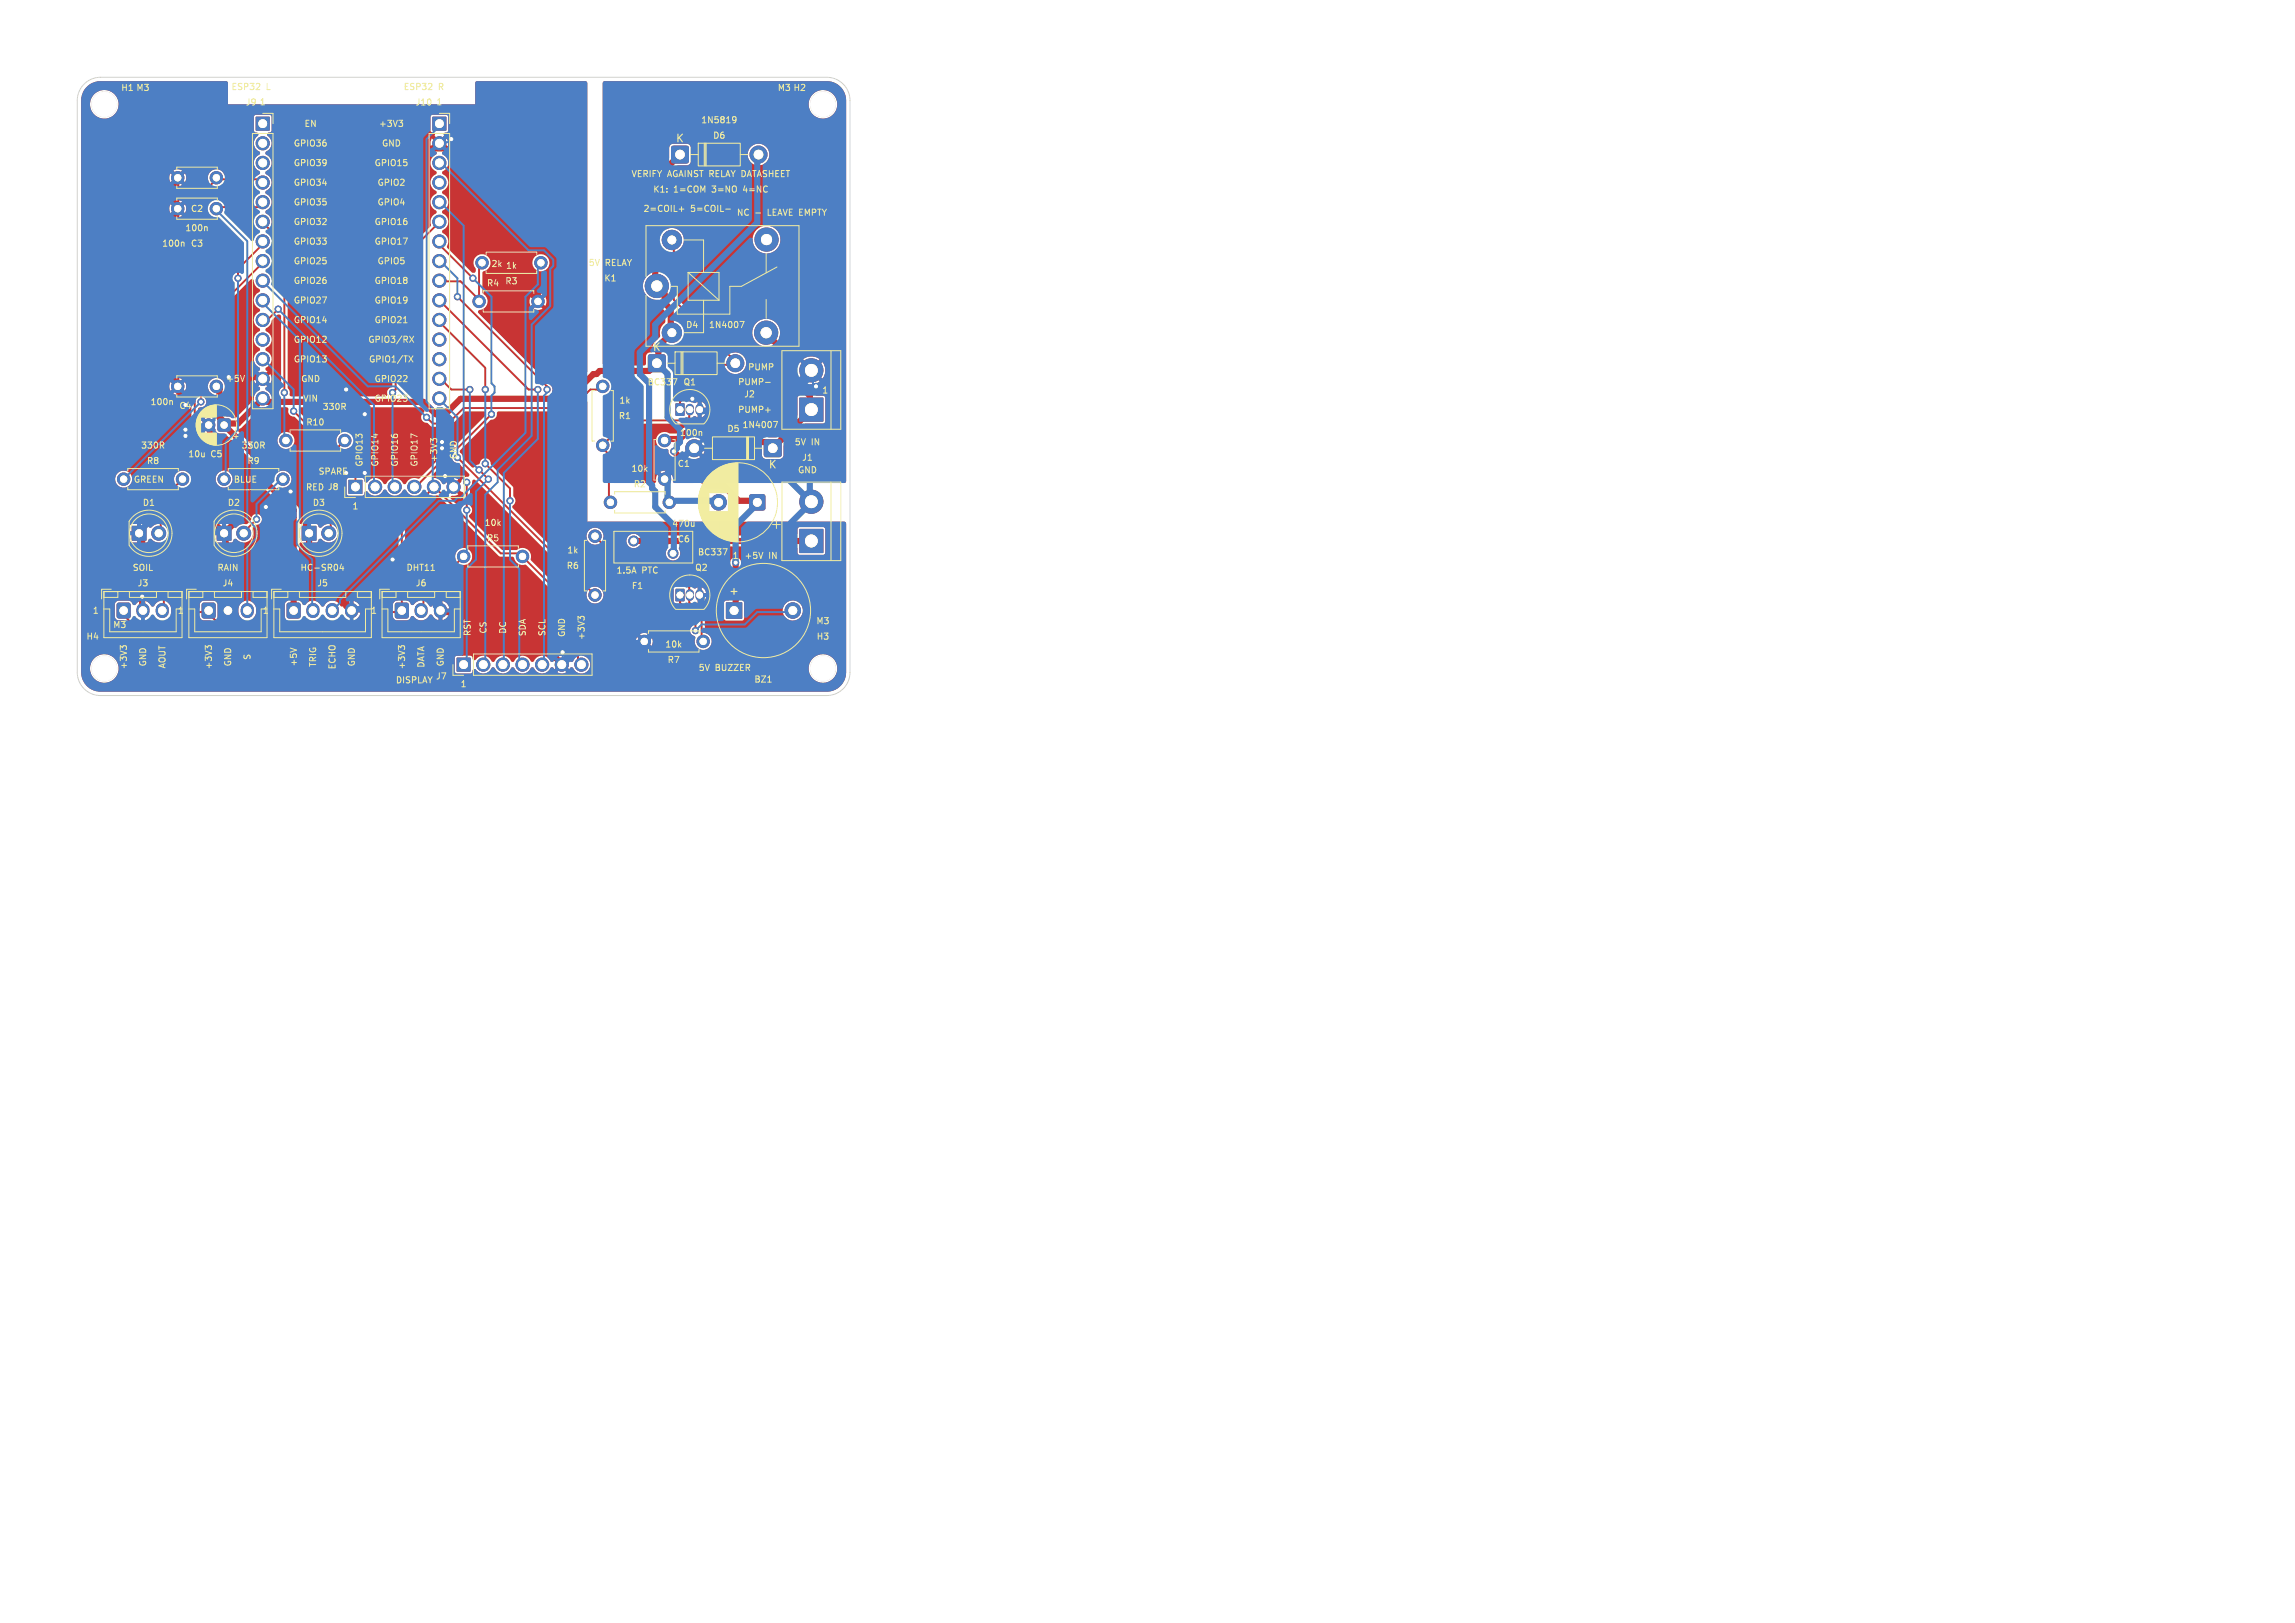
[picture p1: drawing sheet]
<svg xmlns="http://www.w3.org/2000/svg" width="297mm" height="210mm" viewBox="0 0 297 210" stroke-linecap="round" stroke-linejoin="round" font-family="sans-serif">
<defs><g id="words">
<g font-size="1.4" fill="#f2eda1">
<text x="87.4" y="18.6">K</text>
<text x="84.4" y="45.6">K</text>
<text x="99.4" y="60.8">K</text>
<text x="94.2" y="77.2">+</text>
</g>
<g font-size="1.1" fill="#f2eda1">
<text x="15.6" y="11.9">H1 M3</text>
<text x="29.9" y="11.8">ESP32</text>
<text x="34.5" y="11.8">L</text>
<text x="52.2" y="11.8">ESP32</text>
<text x="56.8" y="11.8">R</text>
<text x="100.6" y="11.9">M3 H2</text>
<text x="31.7" y="13.8">J9</text>
<text x="33.5" y="13.8">1</text>
<text x="39.3" y="16.6">EN</text>
<text x="49" y="16.6">+3V3</text>
<text x="53.7" y="13.8">J10</text>
<text x="56.4" y="13.8">1</text>
<text x="90.7" y="16.1">1N5819</text>
<text x="37.9" y="19.1">GPIO36</text>
<text x="37.9" y="21.7">GPIO39</text>
<text x="48.4" y="21.7">GPIO15</text>
<text x="49.3" y="19.1">GND</text>
<text x="81.6" y="23.1">VERIFY AGAINST RELAY DATASHEET</text>
<text x="92.2" y="18.1">D6</text>
<text x="24.6" y="27.6">C2</text>
<text x="37.9" y="24.2">GPIO34</text>
<text x="37.9" y="29.3">GPIO32</text>
<text x="37.9" y="26.7">GPIO35</text>
<text x="48.4" y="29.3">GPIO16</text>
<text x="48.8" y="24.2">GPIO2</text>
<text x="48.8" y="26.7">GPIO4</text>
<text x="83.2" y="27.6">2=COIL+</text>
<text x="84.5" y="25.1">K1:</text>
<text x="87.2" y="25.1">1=COM</text>
<text x="89.4" y="27.6">5=COIL-</text>
<text x="92.3" y="25.1">3=NO</text>
<text x="95.3" y="28.1">NC</text>
<text x="96.6" y="25.1">4=NC</text>
<text x="97.7" y="28.1">-</text>
<text x="99.5" y="28.1">LEAVE EMPTY</text>
<text x="20.9" y="32.1">100n</text>
<text x="23.9" y="30.1">100n</text>
<text x="24.6" y="32.1">C3</text>
<text x="37.9" y="34.4">GPIO25</text>
<text x="37.9" y="31.8">GPIO33</text>
<text x="48.4" y="31.8">GPIO17</text>
<text x="48.8" y="34.4">GPIO5</text>
<text x="63.5" y="34.7">2k 1k</text>
<text x="76.1" y="34.6">5V</text>
<text x="78.4" y="34.6">RELAY</text>
<text x="37.9" y="39.4">GPIO27</text>
<text x="37.9" y="36.9">GPIO26</text>
<text x="37.9" y="42">GPIO14</text>
<text x="48.4" y="42">GPIO21</text>
<text x="48.4" y="39.4">GPIO19</text>
<text x="48.4" y="36.9">GPIO18</text>
<text x="62.9" y="37.2">R4</text>
<text x="65.3" y="37">R3</text>
<text x="78.1" y="36.6">K1</text>
<text x="37.9" y="47.1">GPIO13</text>
<text x="37.9" y="44.5">GPIO12</text>
<text x="47.6" y="44.5">GPIO3/RX</text>
<text x="47.7" y="47.1">GPIO1/TX</text>
<text x="88.7" y="42.6">D4</text>
<text x="91.7" y="42.6">1N4007</text>
<text x="19.4" y="52.6">100n</text>
<text x="23.1" y="53.1">C4</text>
<text x="29.2" y="49.6">+5V</text>
<text x="38.9" y="49.6">GND</text>
<text x="39.1" y="52.1">VIN</text>
<text x="41.7" y="53.2">330R</text>
<text x="48.4" y="49.6">GPIO22</text>
<text x="48.4" y="52.1">GPIO23</text>
<text x="80.1" y="52.4">1k</text>
<text x="83.7" y="50">BC337</text>
<text x="88.4" y="50">Q1</text>
<text x="95.4" y="53.6">PUMP+</text>
<text x="95.4" y="50">PUMP-</text>
<text x="96.2" y="51.6">J2</text>
<text x="96.7" y="48.1">PUMP</text>
<text x="106.3" y="51.1">1</text>
<text x="18.2" y="58.2">330R</text>
<text x="24.3" y="59.3">10u</text>
<text x="27.1" y="59.3">C5</text>
<text x="31.2" y="58.2">330R</text>
<text x="39.5" y="55.2">R10</text>
<text x="56.7" y="59.9" transform="rotate(-90 56.7 59.9)">+3V3</text>
<text x="59.3" y="59.5" transform="rotate(-90 59.3 59.5)">GND</text>
<text x="80" y="54.4">R1</text>
<text x="87.9" y="56.6">100n</text>
<text x="94" y="56.1">D5</text>
<text x="96" y="55.6">1N4007</text>
<text x="102.8" y="57.8">5V</text>
<text x="103.7" y="59.8">J1</text>
<text x="105" y="57.8">IN</text>
<text x="17.2" y="62.6">GREEN</text>
<text x="18.4" y="65.6">D1</text>
<text x="18.9" y="60.2">R8</text>
<text x="29.4" y="65.6">D2</text>
<text x="30.2" y="62.6">BLUE</text>
<text x="31.9" y="60.2">R9</text>
<text x="39.5" y="63.6">RED J8</text>
<text x="40.4" y="65.6">D3</text>
<text x="41.1" y="61.6">SPARE</text>
<text x="47.1" y="60.5" transform="rotate(-90 47.1 60.5)">GPIO13</text>
<text x="49.1" y="60.5" transform="rotate(-90 49.1 60.5)">GPIO14</text>
<text x="51.7" y="60.5" transform="rotate(-90 51.7 60.5)">GPIO16</text>
<text x="54.2" y="60.5" transform="rotate(-90 54.2 60.5)">GPIO17</text>
<text x="81.6" y="61.2">10k</text>
<text x="81.9" y="63.2">R2</text>
<text x="87.6" y="60.6">C1</text>
<text x="103.2" y="61.4">GND</text>
<text x="45.5" y="66.1">1</text>
<text x="62.6" y="68.2">10k</text>
<text x="62.9" y="70.2">R5</text>
<text x="73.3" y="71.8">1k</text>
<text x="86.9" y="68.3">470u</text>
<text x="87.6" y="70.3">C6</text>
<text x="17.1" y="74">SOIL</text>
<text x="17.7" y="76">J3</text>
<text x="28" y="74">RAIN</text>
<text x="28.7" y="76">J4</text>
<text x="38.8" y="74">HC-SR04</text>
<text x="41" y="76">J5</text>
<text x="52.5" y="74">DHT11</text>
<text x="53.7" y="76">J6</text>
<text x="73.2" y="73.8">R6</text>
<text x="79.7" y="74.4">1.5A</text>
<text x="81.7" y="76.4">F1</text>
<text x="83.1" y="74.4">PTC</text>
<text x="89.9" y="74">Q2</text>
<text x="90.2" y="72">BC337</text>
<text x="94.7" y="72.5">1</text>
<text x="96.3" y="72.5">+5V</text>
<text x="99.5" y="72.5">IN</text>
<text x="11.1" y="82.9">H4</text>
<text x="11.9" y="79.6">1</text>
<text x="14.6" y="81.4">M3</text>
<text x="22.9" y="79.6">1</text>
<text x="33.9" y="79.6">1</text>
<text x="47.9" y="79.6">1</text>
<text x="61.1" y="82.4" transform="rotate(-90 61.1 82.4)">RST</text>
<text x="63.1" y="82.1" transform="rotate(-90 63.1 82.1)">CS</text>
<text x="65.7" y="82.1" transform="rotate(-90 65.7 82.1)">DC</text>
<text x="68.2" y="82.4" transform="rotate(-90 68.2 82.4)">SDA</text>
<text x="70.7" y="82.4" transform="rotate(-90 70.7 82.4)">SCL</text>
<text x="73.3" y="82.5" transform="rotate(-90 73.3 82.5)">GND</text>
<text x="75.8" y="82.9" transform="rotate(-90 75.8 82.9)">+3V3</text>
<text x="86" y="84">10k</text>
<text x="105.6" y="80.9">M3</text>
<text x="105.6" y="82.9">H3</text>
<text x="16.6" y="86.7" transform="rotate(-90 16.6 86.7)">+3V3</text>
<text x="19.1" y="86.3" transform="rotate(-90 19.1 86.3)">GND</text>
<text x="21.6" y="86.6" transform="rotate(-90 21.6 86.6)">AOUT</text>
<text x="27.6" y="86.7" transform="rotate(-90 27.6 86.7)">+3V3</text>
<text x="30.1" y="86.3" transform="rotate(-90 30.1 86.3)">GND</text>
<text x="32.6" y="85.5" transform="rotate(-90 32.6 85.5)">S</text>
<text x="38.6" y="86.3" transform="rotate(-90 38.6 86.3)">+5V</text>
<text x="41.1" y="86.4" transform="rotate(-90 41.1 86.4)">TRIG</text>
<text x="43.6" y="86.7" transform="rotate(-90 43.6 86.7)">ECHO</text>
<text x="46.1" y="86.3" transform="rotate(-90 46.1 86.3)">GND</text>
<text x="51.1" y="88.6">DISPLAY</text>
<text x="52.6" y="86.7" transform="rotate(-90 52.6 86.7)">+3V3</text>
<text x="55.1" y="86.5" transform="rotate(-90 55.1 86.5)">DATA</text>
<text x="56.3" y="88.1">J7</text>
<text x="57.6" y="86.3" transform="rotate(-90 57.6 86.3)">GND</text>
<text x="59.5" y="89.1">1</text>
<text x="86.3" y="86">R7</text>
<text x="90.3" y="87">5V</text>
<text x="92.6" y="87">BUZZER</text>
<text x="97.5" y="88.5">BZ1</text>
</g>
</g></defs>
<g fill="#c83434" stroke="#c83434" stroke-width=".13">
<path d="M87.5 52.3h1v1.5h-1z"/>
<path d="M59.2 85.2h1.7v1.7h-1.7z"/>
<path d="M56 15.2h1.7v1.7h-1.7z"/>
<path d="M99 57l.1-.1h1.8l.1 .1 .1 .2v1.7l-.1 .1-.2 .1h-1.7l-.1-.1-.1-.1v-1.7z"/>
<path d="M39.1 68.1h1.8v1.8h-1.8z"/>
<path d="M97.1 64.1l.2-.1h1.4l.2 .1 .1 .2v1.5l-.1 .1-.2 .1h-1.4l-.2-.1-.1-.1v-1.5z"/>
<path d="M17.1 68.1h1.8v1.8h-1.8z"/>
<path d="M87.5 76.3h1v1.5h-1z"/>
<path d="M103.5 68.5h3v3h-3z"/>
<path d="M51.2 78.1l.2-.1 1.4 .1v.2v1.4v.2l-.2 .1-1.4-.1-.1-.2v-1.4z"/>
<path d="M26.2 78.1l.2-.1 1.4 .1 .1 .2v1.4l-.1 .2-.2 .1-1.4-.1-.1-.2v-1.4z"/>
<path d="M103.5 51.5h3v3h-3z"/>
<path d="M45.1 62.2h1.8v1.7h-1.8z"/>
<path d="M15.2 78.1l.2-.1 1.4 .1 .1 .2v1.4l-.1 .2-.2 .1-1.4-.1-.1-.2v-1.4z"/>
<path d="M37.2 78.1l.2-.1 1.4 .1v.2v1.4v.2l-.2 .1-1.4-.1-.1-.2v-1.4z"/>
<path d="M28.3 54.3l.1-.1 1.3 .1 .1 .2-.1 1.2-.2 .1-1.2-.1-.1-.1z"/>
<path d="M87 19l.1-.1h1.8l.1 .1 .1 .2v1.7l-.1 .1-.1 .1h-1.8l-.1-.1-.1-.1v-1.7z"/>
<path d="M28.1 68.1h1.8v1.8h-1.8z"/>
<path d="M84 46l.2-.1h1.7l.1 .1 .1 .2v1.7l-.1 .1-.2 .1h-1.6l-.2-.1-.1-.1v-1.7z"/>
<path d="M33.1 15.2h1.7v1.7h-1.7z"/>
<path d="M94 78h2v2h-2z"/>
<circle cx="28" cy="23" r=".8"/>
<circle cx="23" cy="23" r=".8"/>
<circle cx="78" cy="50" r=".8"/>
<circle cx="78" cy="57.6" r=".8"/>
<circle cx="82" cy="70" r=".63"/>
<circle cx="87.1" cy="71.6" r=".63"/>
<circle cx="28" cy="27" r=".8"/>
<circle cx="23" cy="27" r=".8"/>
<circle cx="62.5" cy="86" r=".85"/>
<circle cx="65.1" cy="86" r=".85"/>
<circle cx="67.6" cy="86" r=".85"/>
<circle cx="70.2" cy="86" r=".85"/>
<circle cx="72.7" cy="86" r=".85"/>
<circle cx="75.2" cy="86" r=".85"/>
<circle cx="56.9" cy="18.5" r=".85"/>
<circle cx="56.9" cy="21.1" r=".85"/>
<circle cx="56.9" cy="23.6" r=".85"/>
<circle cx="56.9" cy="26.2" r=".85"/>
<circle cx="56.9" cy="28.7" r=".85"/>
<circle cx="56.9" cy="31.2" r=".85"/>
<circle cx="56.9" cy="33.8" r=".85"/>
<circle cx="56.9" cy="36.3" r=".85"/>
<circle cx="56.9" cy="38.9" r=".85"/>
<circle cx="56.9" cy="41.4" r=".85"/>
<circle cx="56.9" cy="43.9" r=".85"/>
<circle cx="56.9" cy="46.5" r=".85"/>
<circle cx="56.9" cy="49" r=".85"/>
<circle cx="56.9" cy="51.6" r=".85"/>
<circle cx="89.8" cy="58" r="1.1"/>
<circle cx="42.5" cy="69" r=".9"/>
<circle cx="93" cy="65" r="1"/>
<circle cx="20.5" cy="69" r=".9"/>
<circle cx="105" cy="64.9" r="1.5"/>
<circle cx="77" cy="77" r=".8"/>
<circle cx="77" cy="69.4" r=".8"/>
<circle cx="29" cy="62" r=".8"/>
<circle cx="36.6" cy="62" r=".8"/>
<circle cx="105" cy="47.9" r="1.5"/>
<circle cx="70" cy="34" r=".8"/>
<circle cx="62.4" cy="34" r=".8"/>
<circle cx="48.5" cy="63" r=".85"/>
<circle cx="51.1" cy="63" r=".85"/>
<circle cx="53.6" cy="63" r=".85"/>
<circle cx="56.2" cy="63" r=".85"/>
<circle cx="58.7" cy="63" r=".85"/>
<circle cx="28" cy="50" r=".8"/>
<circle cx="23" cy="50" r=".8"/>
<circle cx="60" cy="72" r=".8"/>
<circle cx="67.6" cy="72" r=".8"/>
<circle cx="27" cy="55" r=".8"/>
<circle cx="79" cy="65" r=".8"/>
<circle cx="86.6" cy="65" r=".8"/>
<circle cx="98.2" cy="20" r="1.1"/>
<circle cx="31.5" cy="69" r=".9"/>
<circle cx="85" cy="37" r="1.5"/>
<circle cx="87" cy="43" r="1.25"/>
<circle cx="99.2" cy="43" r="1.5"/>
<circle cx="99.2" cy="31" r="1.5"/>
<circle cx="87" cy="31" r="1.25"/>
<circle cx="95.2" cy="47" r="1.1"/>
<circle cx="34" cy="18.5" r=".85"/>
<circle cx="34" cy="21.1" r=".85"/>
<circle cx="34" cy="23.6" r=".85"/>
<circle cx="34" cy="26.2" r=".85"/>
<circle cx="34" cy="28.7" r=".85"/>
<circle cx="34" cy="31.2" r=".85"/>
<circle cx="34" cy="33.8" r=".85"/>
<circle cx="34" cy="36.3" r=".85"/>
<circle cx="34" cy="38.9" r=".85"/>
<circle cx="34" cy="41.4" r=".85"/>
<circle cx="34" cy="43.9" r=".85"/>
<circle cx="34" cy="46.5" r=".85"/>
<circle cx="34" cy="49" r=".85"/>
<circle cx="34" cy="51.6" r=".85"/>
<circle cx="102.6" cy="79" r="1"/>
<circle cx="62" cy="39" r=".8"/>
<circle cx="69.6" cy="39" r=".8"/>
<circle cx="91" cy="83" r=".8"/>
<circle cx="83.4" cy="83" r=".8"/>
<circle cx="16" cy="62" r=".8"/>
<circle cx="23.6" cy="62" r=".8"/>
<circle cx="37" cy="57" r=".8"/>
<circle cx="44.6" cy="57" r=".8"/>
<circle cx="86" cy="57" r=".8"/>
<circle cx="86" cy="62" r=".8"/>
<circle cx="87.2" cy="58.4" r=".4"/>
<circle cx="95.2" cy="72.8" r=".4"/>
<circle cx="24" cy="55.6" r=".4"/>
<circle cx="57.6" cy="61.6" r=".4"/>
<circle cx="37.6" cy="63.6" r=".4"/>
<circle cx="57.2" cy="57.2" r=".4"/>
<circle cx="105.6" cy="50" r=".4"/>
<circle cx="57.2" cy="58" r=".4"/>
<circle cx="47.2" cy="53.6" r=".4"/>
<circle cx="58.4" cy="18" r=".4"/>
<circle cx="44.8" cy="50.4" r=".4"/>
<circle cx="89.6" cy="51.6" r=".4"/>
<circle cx="18.4" cy="77.2" r=".4"/>
<circle cx="24" cy="56.4" r=".4"/>
<circle cx="47.2" cy="61.2" r=".4"/>
<circle cx="50.8" cy="72.4" r=".4"/>
<circle cx="34.4" cy="65.6" r=".4"/>
<circle cx="72.8" cy="84.4" r=".4"/>
<circle cx="60.4" cy="66" r=".4"/>
<circle cx="60.4" cy="62.4" r=".4"/>
<circle cx="55.2" cy="54" r=".4"/>
<circle cx="26" cy="52" r=".4"/>
<circle cx="30.8" cy="36" r=".4"/>
<circle cx="33.2" cy="67.2" r=".4"/>
<circle cx="36.8" cy="50.8" r=".4"/>
<circle cx="90" cy="81.6" r=".4"/>
<circle cx="62" cy="60.8" r=".4"/>
<circle cx="63.2" cy="62" r=".4"/>
<circle cx="60.8" cy="50.4" r=".4"/>
<circle cx="69.6" cy="50.4" r=".4"/>
<circle cx="66" cy="64.8" r=".4"/>
<circle cx="62.8" cy="50.4" r=".4"/>
<circle cx="62.8" cy="60" r=".4"/>
<circle cx="70.8" cy="50.4" r=".4"/>
<circle cx="59.2" cy="38.4" r=".4"/>
<circle cx="38" cy="53.2" r=".4"/>
<circle cx="36" cy="40" r=".4"/>
<circle cx="50.8" cy="50.8" r=".4"/>
<circle cx="63.6" cy="53.6" r=".4"/>
<circle cx="61.2" cy="36" r=".4"/>
</g>
<path d="M89.3 52.8v.4M90.5 52.8v.4M89.3 76.8v.4M90.5 76.8v.4" fill="none" stroke="#c83434" stroke-width="1.1"/>
<path d="M18.5 78.9v.2M21 78.9v.2M29.5 78.9v.2M32 78.9v.2M40.5 78.9v.2M43 78.9v.2M45.5 78.9v.2M54.5 78.9v.2M57 78.9v.2" fill="none" stroke="#c83434" stroke-width="1.7"/>
<g fill="none" stroke="#c83434" stroke-width=".8">
<path d="M56.9 18.5l11.1 11.1v4.8l.4 .4v.4l1.2 1.2v2.6M57.6 19.2h-1.6l-.8 .8v.4l-.4 .4v8.4l-4.8 4.8v11.2l-5.2 5.2M23 23l-.2 .2v3.6l.2 .2-.2 .2v22.8h.4v4.8l.8 .8M58.8 20.4v7.6l10.8 10.8M88 20l-2.8 2.8v6.8l-.4 .4v6.8l1.2 1.2v1.2l.8 .8v2.9l.2 .2-1.8 1.7v2l-1.2 1.2h-6.4l-.4 .4h-.4l-3.2 3.2h-14l-1.6 1.6h-.4l-.4 .4h-.8l-1.6-1.6h-20.4l-.4-.4M24 52.4v4M27 55l.2 .2v12l2 2v9.6l.3 .2M28 50l.4 .4v3.6l.4 .4v.4l6 6v2l3.2 3.2v13M29.6 48.8h4.4v.2M34 51.6l-3.2 3.2h-1.6l-.2 .2M34 51.6h.1M47.2 53.6h5.6l2 2h.4l.4 .4h.4l1.2 1.2"/>
<path d="M57.2 58l-3.2 3.2h-6.8M87.2 58.4l4.4 4.4h2l2 2h2.4v.2M88 56.8h-2v.2M99.1 43.1l.1 .1 3.2 3.2v2.4l2.4 2.4v1.6l.2 .2-5 5-.8-.8h-7.2l-1.2-1.2h-2M18 69v.2l.4 .4v9.3l.1 .1M34.4 65.6h-1.6l-1.6 1.6h-.4l-1.8 1.8M37.6 63.6l2 2v2.8l.4 .4v4l4.8 4.8v.8l.7 .6M44.8 61.2l-.8 .8v2l6.8 6.8v1.6M57 79l.2 .2h8.8l6.8 6.8h-.1M82 70h23M95.2 72.8v6l-.2 .2"/>
</g>
<g fill="none" stroke="#c83434" stroke-width=".25">
<path d="M28 23.2l-2.8 2.8v36.4l-2.8 2.8v4l-.4 .4v.4l-.8 .8v8l-.2 .2M28 23.2h5.6l.4 .4M28 23v.2M34 26.2v.2l-.4 .4h-5.6v.2M34 28.7v.1l2.8 2.8v19.2M34 31.2v.4l-3.2 3.2v1.2M34 33.8v.2l-8 8v10M56.9 36.3v.1h2.7l2.4 2.4M56.9 38.9l11.5 11.5h1.2M56.9 28.7l-5.7 5.7v16l-.4 .4M56.9 31.2l.3 .4v.4l4 4M59.2 38.4l11.6 11.6v.4"/>
<path d="M62.4 34l-.4 .4v4.6M87 31.1l.2 .1v7.6l8 8v.2l-.2 .2h-2.2l-4.8 4.8v1M36 40l-1.2 1.2h-.8v.2M38 53.2l2 2h4.8l.4 .4h.4l.4 .4v.4M44.6 57l-1.8 1.8v10l-.3 .2M46 57.6v5.4M56.9 49l.1 .2h.2l1.2 1.2h2.4M56.9 41.4l-.1 .2 6 6v2.8M58.8 58l-4.8 4.8h-.2l-.2 .2M59.2 59.2l17.8 17.8M63.6 53.6l-4.4 4.4M78 50l-.4 .4h-1.2l-2.4 2.4h-14l-1.6 1.6h-.4l-.4 .4h-1.6l-.8-.8"/>
<path d="M89.3 53l-.1 .1v.9l-.4 .4h-7.6l-3.2 3.2v.4l.8 .8v6l.2 .2M23.6 62l-2.8 2.8v4l-.3 .2M33.2 67.2l-1.6 1.6-.1 .2M56.4 63.2h.1M60 72l-5.2 5.2v1.6l-.3 .2M60.4 62.4v3.6M62 60.8l1.2 1.2M62.8 60l3.2 3.2v1.6M67.6 72l-.4-.4h-2.4l-8.6-8.6-4.2 4.2v12h-3.6l-1.6 1.6h-18.4l-1.2-1.2v-.4l-.2-.2-.2 .2h-3.2l-1.6 1.6h-4.8l-1.2-1.2v-.6M67.6 72l7.2 7.2v6.4l.4 .4M67.6 72h.1M77 69.4l.2 .2"/>
<path d="M77.2 69.6l6 6h5.6l.4 .4v.9l.1 .1-.1 .1v.9l1.6 1.6v3.2l.2 .2M77.2 69.6h.1M88 77v1l2 2v1.6"/>
</g>
<g fill="#c83434">
<path d="M11.3 11.1a2.51 2.51 0 0 1 1.8-.6h16.2l.1 .1 .1 .1v2.8h32v-2.8l.2-.2h14.1l.1 .1 .1 .1v37.4l-.1 .2-2.6 2.6h-1.6a.59 .59 0 0 1-.2-.7l-.4-.5-9.2-9.2v-.2l.2-.2a1.1 1.1 0 0 0 1-1.2h5.4l.2 .7 .5-.6 .1 .2 .3 .2-.6 .5a1.1 1.1 0 0 0 1.2 0l-.5-.5 .2-.1 .1-.3 .6 .6a1.1 1.1 0 0 0 0-1.2l-.6 .6-.1-.3-.2-.1 .5-.5a1.1 1.1 0 0 0-1.2 0l.6 .5-.3 .2-.1 .2-.5-.6-.2 .5h-5.4a1.46 1.46 0 0 0-.7-1v-2.6l.2-.2a1.1 1.1 0 0 0 .9-1.2h5.4v.2a1.1 1.1 0 0 0 1.7 .8 1.1 1.1 0 0 0 0-1.8 1.1 1.1 0 0 0-1.7 .8h-5.4v-.2a1.13 1.13 0 0 0-1.7-.6 1.13 1.13 0 0 0-.2 1.7v.4a.38 .38 0 0 1-.6 0l-3.1-3.1v-.3a1.19 1.19 0 0 0-.6-1.7 .41 .41 0 0 1 .3-.5 1.18 1.18 0 0 0-.3-2 .41 .41 0 0 1 .3-.6 1.18 1.18 0 0 0-.3-1.9 .41 .41 0 0 1 .3-.6 1.18 1.18 0 0 0-.3-2 .41 .41 0 0 1 .3-.5 1.18 1.18 0 0 0-.3-2l-.1-.3 .3-.2-.5-.5 .2-.1 .1-.2 .5 .5a1.14 1.14 0 0 0 0-1.3l-.5 .5v-.2l-.3-.1 .5-.5a.33 .33 0 0 1 0-.4 .33 .33 0 0 1 .4-.1l.1-.2v-1.8l-.2-.3h-1.8l-.2 .2-.1 1.9 .1 .2a.34 .34 0 0 1 .4 .1 .34 .34 0 0 1 0 .3l.5 .6-.2 .1-.1 .2-.5-.5a1.14 1.14 0 0 0 0 1.3l.5-.5 .2 .2 .1 .1-.4 .5a.29 .29 0 0 1 .2 .3 .29 .29 0 0 1-.2 .3 1.18 1.18 0 0 0-.6 1.1 1.18 1.18 0 0 0 .8 1v.2l-.1 .1a1.18 1.18 0 0 0-.7 1.1 1.18 1.18 0 0 0 .8 1.1v.2l-.1 .2a1.18 1.18 0 0 0-.7 1.1 1.18 1.18 0 0 0 .8 1.1v.1l-.1 .2a1.31 1.31 0 0 0-.7 1.6l-4.8 4.9-.1 .2v15.6l-.2 .2a.75 .75 0 0 0-.5 1l-.2 .2h-12.2l-.2-.1v-.6l-.3-.5v-18.6l-.1-.2-2-2v-.1a1.22 1.22 0 0 0-.7-1.6 .41 .41 0 0 1 .3-.6 1.18 1.18 0 0 0-.3-1.9 .41 .41 0 0 1 .3-.6 1.18 1.18 0 0 0-.3-2 .41 .41 0 0 1 .3-.5 1.18 1.18 0 0 0-.3-2 .41 .41 0 0 1 .3-.6 1.18 1.18 0 0 0-.1-1.9 .34 .34 0 0 1 .4-.4l.2-.2v-1.8l-.3-.3h-1.8l-.2 .2-.1 1.9 .2 .2a.33 .33 0 0 1 .3 .1 .33 .33 0 0 1 .1 .4 1.18 1.18 0 0 0 .2 2l.1 .2-.1 .2a1.22 1.22 0 0 0-.7 1.1 1.22 1.22 0 0 0 .7 1.1v.3l-.4 .3h-3.9l-.3-.2a1.12 1.12 0 0 0-1.5-.6 1.12 1.12 0 0 0-.5 1.5l-2.1 2.2-.1 .2v35.1l-.1 .2h-.3a1.16 1.16 0 0 0-1.4-.1 1.16 1.16 0 0 0-.5 1.3l-2.1 2.2v3l-.1 .2-.9 .5-.1-.1-.1-.3-.2-.1h-.7v.8h-.2h-.4v-.8h-.7l-.2 .2v.8h.8l-.1 .1 .1 .4h-.8v.7l.1 .2h.8v-.8l.2 .1 .4-.1v.8h.7l.2-.1 .1-.3 .3-.1a1.71 1.71 0 0 0 1.2 .6l.1 .1-.1 .3v6.9l-.1 .1-.4 .3-.3 .3a.27 .27 0 0 1-.3 .2 .27 .27 0 0 1-.2-.2l-.4-.4-.4-.1v.8l-.1-.1-.3 .1v-.8l-.7 .3a.28 .28 0 0 1-.3 .2 .28 .28 0 0 1-.2-.3l-.2-.2-.3-.1h-1.2l-.4 .2-.2 .3v1.6l.1 .2 .2 .2 1 .1 .8 .8 .2 .1h5l.2-.1 1.5-1.5h1.8l.2 .1 .1 .2a.57 .57 0 0 0 .5 .4h.9l.8 .8 .2 .1h18.6l.2-.1 1.4-1.4 .2-.1h1.9l.2 .1 .2 .4 .3 .2h1.3a.82 .82 0 0 0 .7-.6h.2a1.21 1.21 0 0 0 2.1-.1l.2-.1 .1 .1a1.17 1.17 0 0 0 .8 .6v-.8l.2 .1 .3-.1 .1 .8a1.15 1.15 0 0 0 .8-.9h-.7l.1-.2-.1-.3h.7v-.2a1.15 1.15 0 0 0-.9-.8v.8l-.1-.1-.4 .1v-.8l-.4 .2-.3 .4a.26 .26 0 0 1-.3 .1 .26 .26 0 0 1-.2-.2l-.3-.4 .1-.6 4.3-4.2a1.12 1.12 0 0 0 1.4-.6 1.12 1.12 0 0 0-.4-1.4 1.12 1.12 0 0 0-1.5 .3l-.2 .3v.8l-4.4 4.4-.2 .8-.7 .4a.28 .28 0 0 1-.3 .2 .28 .28 0 0 1-.2-.3l-.2-.2-.3-.1-.2-.2v-10l.1-.2 3.2-3.2h.9l.2 .1 7.7 7.7 .2 .1h1.6l.2 .2a1.25 1.25 0 0 0 1.6 .9l6.3 6.3v5.8l-.3 .4h-.2l-.2-.2-.5 .5-.1-.2-.3-.2 .5-.5a1.15 1.15 0 0 0-1.2 0l.5 .5-.3 .2-.1 .2-.5-.5-.1 .2h-.3a1.22 1.22 0 0 0-1.1-.7 1.22 1.22 0 0 0-1.1 .7 .41 .41 0 0 1-.6-.3 1.18 1.18 0 0 0-2 .3 .41 .41 0 0 1-.5-.3 1.18 1.18 0 0 0-2 .3 .41 .41 0 0 1-.6-.3 1.18 1.18 0 0 0-1.9 .1 .34 .34 0 0 1-.4-.4l-.2-.2-1.9 .1-.2 .2v1.8l.3 .3h1.8l.2-.3a.27 .27 0 0 1 .2-.3 .27 .27 0 0 1 .4 .1 1.18 1.18 0 0 0 1.9-.3 .41 .41 0 0 1 .6 .3 1.18 1.18 0 0 0 2-.3 .41 .41 0 0 1 .5 .3 1.18 1.18 0 0 0 2-.3 .41 .41 0 0 1 .6 .3 1.24 1.24 0 0 0 2-.3h.3l.1 .2 .5-.5 .1 .2 .3 .2-.5 .5a1.14 1.14 0 0 0 1.2 0l-.5-.5 .3-.2 .1-.2 .5 .5a.29 .29 0 0 1 .3-.3 .29 .29 0 0 1 .3 .3 1.15 1.15 0 0 0 1.1 .5 1.15 1.15 0 0 0 .9-.7h28.3v.2a1.85 1.85 0 0 0 2.9 1.5 1.85 1.85 0 0 0 0-3.2 1.85 1.85 0 0 0-2.9 1.5l-28.3-.1a1.17 1.17 0 0 0-1-1.5l-.1-.2v-1.7h7.1l.1 .7 .6-.6 .1 .2 .2 .2-.5 .5a1.1 1.1 0 0 0 1.2 0l-.6-.5 .2-.1 .2-.3 .5 .6a1.1 1.1 0 0 0 0-1.2l-.5 .6-.1-.2-.3-.2 .6-.5a1.1 1.1 0 0 0-1.2 0l.5 .5-.2 .2-.1 .2-.6-.6-.1 .5h-7.1v-3.8l-.1-.2-6.4-6.4a1.18 1.18 0 0 0-.5-1.4 1.18 1.18 0 0 0-1.4 .1h-1.7l-.2-.1-4.1-4.1a.49 .49 0 0 1 .2-.7l.1-.4-.3-.6v-2.2l.3-.5v-.4l.2-.1h.2l14.4 14.5a1.12 1.12 0 0 0 .6 1.4 1.12 1.12 0 0 0 1.5-.6 1.12 1.12 0 0 0-.7-1.5h-.8l-6.6-6.6h6a1.1 1.1 0 0 0 1.4 1.2h.2l5.5 5.5h3.9l.2 .1 .1 1.8 .4 .2 1.9 2 .1 .9a.79 .79 0 0 0 .3 1.4l.1 .2a1.11 1.11 0 0 0 .6 1.4 1.11 1.11 0 0 0 1.5-.7 1.11 1.11 0 0 0-.8-1.4l-.1-.2v-2.2l-.1-.2-.9-1v-.2l.1-.1v-.7l.2 .1 .3-.1v.7h2.9v2l.2 .3h2.3l.1-.3v-1.1h5a1.3 1.3 0 0 0 1.8 1.3 1.3 1.3 0 0 0 .3-2.2 1.3 1.3 0 0 0-2.1 .7v.2h-5v-1l-.4-.4v-4.9a.7 .7 0 0 0-.8-.5 .7 .7 0 0 0-.6 .6v4.8l-.1 .1-.6 .1-.1 .3h-2.8l.4-.4 .1-.3h-.6l.1-.3-.1-.2h.6l-.1-.3-.1-.3-.4-.2v.7l-.2-.1-.3 .1v-.7a.38 .38 0 0 1-.7-.1l-.5-.6-.2-.1h-5.5l-5.3-5.3h3v.2a1 1 0 0 0 1.6 .6h3.4l.2 .1v.2a.95 .95 0 0 0 .2 1.3 .95 .95 0 0 0 1.3 0 .95 .95 0 0 0 0-1.3l.1-.2 .2-.1h14.9l.2 .2v.7l.2 .2h3.2l.2-.3v-3.1l-.3-.2h-3.1l-.2 .2v.7l-.2 .2h-20.3a1 1 0 0 0-1.6 .6h-3v-.1a1.13 1.13 0 0 0-.8-1.5 1.13 1.13 0 0 0-1.4 1h-6l-3.5-3.5a.49 .49 0 0 1 .2-.7l.1-.4-.3-.5v-1.1l-.1-.2-2.7-2.7-.1-.2a.72 .72 0 0 0-.7-.7 .72 .72 0 0 0-.7 .7l-.6 .4a.26 .26 0 0 1-.5 0l-1-1-.2-.6a.43 .43 0 0 1-.2-.6l3.9-3.9a.82 .82 0 0 0 .8-1l.2-.1h9.6l.2-.1 1.3-1.3h.2h.1l.1 .2v15.5h33.3l.1 .1 .1 .1v19.3a2.5 2.5 0 0 1-2.5 2.5h-94a2.5 2.5 0 0 1-2.5-2.5v-.6h1.1a1.85 1.85 0 0 0 2.6 1.8 1.85 1.85 0 0 0 .5-3.1 1.85 1.85 0 0 0-3 1l-.1 .3h-1.1v-24.5h4.4a1.1 1.1 0 0 0 1.5 1.1 1.1 1.1 0 0 0 .3-1.8 1.1 1.1 0 0 0-1.8 .5v.2h-4.4v-12h11.4l.2 .7 .5-.6 .1 .2 .3 .2-.6 .5a1.1 1.1 0 0 0 1.2 0l-.6-.5 .3-.2 .1-.2 .5 .6a1.1 1.1 0 0 0 0-1.2l-.5 .6-.1-.2-.3-.2 .6-.5a1.1 1.1 0 0 0-1.2 0l.6 .5-.3 .2-.1 .2-.5-.6-.2 .5h-11.4v-23h11.4l.2 .7 .5-.6 .1 .2 .3 .2-.6 .5a1.1 1.1 0 0 0 1.2 0l-.6-.5 .2-.1 .2-.3 .5 .6a1.1 1.1 0 0 0 0-1.2l-.5 .6-.2-.3-.2-.1 .6-.5a1.1 1.1 0 0 0-1.2 0l.6 .5-.3 .2-.1 .2-.5-.6-.2 .5h-11.4v-4h11.4l.2 .7 .5-.6 .1 .2 .3 .2-.6 .5a1.1 1.1 0 0 0 1.2 0l-.6-.5 .3-.2 .1-.2 .5 .6a1.1 1.1 0 0 0 0-1.2l-.5 .6-.2-.3-.2-.1 .6-.5a1.1 1.1 0 0 0-1.2 0l.6 .5-.2 .1-.2 .3-.5-.6-.2 .5h-11.4v-9.5h1.1a1.85 1.85 0 0 0 2.6 1.8 1.85 1.85 0 0 0 .5-3.1 1.85 1.85 0 0 0-3 1l-.1 .3h-1.1a2.62 2.62 0 0 1 .8-2.3z"/>
<path d="M25.7 55.6l.2-.1 .2 .1 .5-.6 .1 .2 .3 .2-.6 .5a1.09 1.09 0 0 0 1.2 0l-.6-.5 .3-.2 .1-.2 .5 .6a.24 .24 0 0 0 .2 .3l.2 .2 .9 .1 4.8 4.8 .2 2.1 3.1 3.2v11.3l-.4 .5v1.7a.34 .34 0 0 1-.2 .6h-3.7l-.2-.1-.1-.3a1.43 1.43 0 0 0 .4-1.5 1.19 1.19 0 0 0-1.6-.7 1.19 1.19 0 0 0-.6 1.6l.1 .3a.37 .37 0 0 1 .1 .7h-2.4l-.2-.1-.4-.5 .1-1.6a.54 .54 0 0 0-.6-.5h-1.3a.69 .69 0 0 0-.5 .9l-.2 .2h-2.1l-.2 .1-.9 .8h-.1l-.2-.1v-1l-.5-.8v-6.7l.7-.8 .1-.5 .4-.4v-1.3h5v.7h.8l-.1 .1 .1 .4h-.8v.7l.1 .2h.8v-.8l.2 .1 .3-.1v.8h.8l.2-.1 .1-.3 .3-.1a1.25 1.25 0 0 0 1.6 .3 1.25 1.25 0 0 0 .5-1.6l.4-.5a.72 .72 0 0 0 .8-.7 .72 .72 0 0 0-.7-.7 .72 .72 0 0 0-.7 .8l-.6 .5a1.32 1.32 0 0 0-1.4 .5l-.2-.1-.1-.3-.3-.1h-.7v.8h-.1h-.4v-.8h-.7l-.2 .3h-5v-2.7l2.7-2.7 .1-.8h2.3a1.1 1.1 0 0 0 1.5 1.1 1.1 1.1 0 0 0 .3-1.8 1.1 1.1 0 0 0-1.8 .5v.2h-2.3v-6.2z"/>
<path d="M43.3 58.9l1-.8a1.19 1.19 0 0 0 .9-.2l.3 .1 .1 .1v3.5l-.2 .2-.3 .1-.2 .2v1.8l.2 .3h1.8l.2-.2a.33 .33 0 0 1 .1-.3 .33 .33 0 0 1 .4-.1 1.18 1.18 0 0 0 2-.2 .41 .41 0 0 1 .6 .3 1.18 1.18 0 0 0 2-.3 .41 .41 0 0 1 .5 .3 1.49 1.49 0 0 0 1.3 .5l.1 .1v.2l-2.4 2.4-.1 .2v10.4l-.1 .2a.75 .75 0 0 0-.7 .9l-.2 .2h-2.4l-1.5 1.5a.27 .27 0 0 1-.4 0 .27 .27 0 0 1 .1-.4l.2-.6h-.7l.1-.2-.1-.3h.7a1.14 1.14 0 0 0-.9-1v.8l-.1-.1-.3 .1v-.8a1.54 1.54 0 0 0-1 .7h-.2a1.21 1.21 0 0 0-1.1-.8 1.21 1.21 0 0 0-1.1 .7 .39 .39 0 0 1-.5-.3 1.18 1.18 0 0 0-1.9 .2h-.3l-.5-.7v-7.3l.2-.1h.8v-.8l.2 .1 .4-.1v.8h.7l.2-.1 .1-.3 .2-.1a1.42 1.42 0 0 0 1.7 .3 1.2 1.2 0 0 0 .1-1.9l-.1-.2v-8.8z"/>
<path d="M30.9 55.5l.3-.2 2.7-2.6h3.2l.2 .2a.86 .86 0 0 0 .9 1.1l1.6 1.6h4.1a.27 .27 0 0 1 .2 .3 .27 .27 0 0 1-.2 .3 1.62 1.62 0 0 0-.4 1.2l-1 1.1-.1 .2v8.9l-.1 .2-.9 .5-.1-.1-.1-.3-.2-.1h-.7v.8h-.2h-.4v-.8h-.8l-.2-.2v-1.7l-.1-.2-2.1-2.2-.1-.2 .1-.1a1.16 1.16 0 0 0 1.2-.8 1.16 1.16 0 0 0-.5-1.3 1.18 1.18 0 0 0-1.4 .1l-.3-.1-.2-.7-3.4-3.5h4a1.1 1.1 0 0 0 1.5 1.1 1.1 1.1 0 0 0 .3-1.8 1.1 1.1 0 0 0-1.8 .5v.2h-4l-1-1-.1-.2z"/>
<path d="M59.2 63.1l.5 .5 .2 .2 .1 1.6-.3 .3h-.2l-1.1-1.1a.25 .25 0 0 1-.1-.3 .25 .25 0 0 1 .3-.1l.7-.2-.5-.5 .3-.2z"/>
<path d="M56.8 60.6l1.3-1.3a.42 .42 0 0 1 .6 .3l.2 .2 .5 .2 1.3 1.3a.28 .28 0 0 1 0 .3 .28 .28 0 0 1-.4 .1 .88 .88 0 0 0-.7 .7l-.4 .5-.2-.3-.2-.1 .5-.5a1.14 1.14 0 0 0-1.2 0l.5 .5-.2 .1-.2 .3-.5-.5a.29 .29 0 0 1-.3 .3 .29 .29 0 0 1-.3-.3 1.49 1.49 0 0 0-1.1-.6l-.1-.2 .1-.2z"/>
<path d="M38.7 52.8l.2-.1h15.5l.4 .3a.5 .5 0 0 1-.2 .7 .73 .73 0 0 0 .7 1l.6 .5h1.8l.5-.4 .5-.1 1.5-1.5h2.5a.35 .35 0 0 1 .1 .6l-3.7 3.7-.6 .2-4.3 4.2a1.36 1.36 0 0 0-1.6 .5 .29 .29 0 0 1-.3 .3 .29 .29 0 0 1-.2-.3 1.18 1.18 0 0 0-1.1-.5 1.18 1.18 0 0 0-1 .7 .41 .41 0 0 1-.6-.3 1.18 1.18 0 0 0-1.9 .1 .37 .37 0 0 1-.4-.4l-.2-.1-.3-.1-.2-.2v-3.7l.4-.5v-.7l-.4-.5-.1-.5-.4-.4-.5-.1-.5-.4h-4.7l-1.5-1.5z"/>
<path d="M78.1 10.6l.1-.1h28.8a2.5 2.5 0 0 1 2.5 2.5v49.3l-.2 .2h-14.9l-.7-.4h-1.8l-2.3-2.3-.1-.2 .2-.2h.5l.4-.2-.6-.7 .4-.3 .6 .6 .2-.8a.43 .43 0 0 1 .7-.1h6.5l.2 .2v.9l.3 .3 .2 .1 2-.1 .3-.3 .1-1.5 2.6-2.6 .2-.1h2.2l.3-.1v-3.4l-.2-.1h-1l-.9-1.2 .1-.3 .8-.1 .5-.2-.8-.8 .4-.3 .7 .7a1.79 1.79 0 0 0 0-2.2l-.7 .8-.4-.4 .8-.7-.1-.1a1.79 1.79 0 0 0-2.1 .1l.8 .7-.4 .4-.7-.8-.2 .2-.2-.1-.1-.7-.2-.2-2-2.1-.1-.2a1.81 1.81 0 0 0-1.4-2.4 1.81 1.81 0 0 0-2.1 1.9 1.81 1.81 0 0 0 2.4 1.6l2 1.9v2.2l.1 .2 1.6 1.7 .1 .2-.3 .4v2.4l-2.7 2.7-.9 .1-.3-.1h-6.9l-1.4-1.2h-2l-.2-.1-.4 .3-.7 .6h-1a1.13 1.13 0 0 0-1.8 .7 1.13 1.13 0 0 0 1.4 1.3l.2 .1 .2 .6 3.2 3.3v.2l-.2 .2h-2.5l-.1-.2v-.6l-.2-.3-.5 .6-.2-.3-.2-.1 .6-.5a1.1 1.1 0 0 0-1.2 0l.6 .5-.3 .2-.1 .2-.5-.6-.2 .3v.6l-.2 .2h-5.3l-.2-.2v-3.7a.47 .47 0 0 1-.1-.7v-.8l2.3-2.3h7.2l.2 .1 .3-.2 .5-.6a.31 .31 0 0 1 .5-.1h.2v-.7l.2 .1 .3-.1v.7l.4-.2 .2-.5h-.6l.1-.3-.1-.2h.6l-.2-.6-.4-.2v.7l-.2-.1-.3 .1v-.7a.53 .53 0 0 1-.8 0l-.4-.1-.1-.2 .1-.2 3.8-3.8 1-.1a1.43 1.43 0 0 0 1.8 .7 1.43 1.43 0 0 0 .8-1.8 1.43 1.43 0 0 0-1.8-.9l-7.1-7v-6l.2-.2a1.55 1.55 0 0 0 .7-1.5h8.9v.2a1.8 1.8 0 0 0 2.7 1.4 1.8 1.8 0 0 0 0-3 1.8 1.8 0 0 0-2.7 1.4h-8.9v-.2a1.58 1.58 0 0 0-2.3-1l-.2-.1-.1-.1v-6.3l.1-.2 1.5-1.5 1.5-.1 .2-.2 .2-.3v-1h7.4a1.4 1.4 0 0 0 1.9 1.4 1.4 1.4 0 0 0 .4-2.4 1.4 1.4 0 0 0-2.3 .8v.2h-7.4v-.9l-.3-.3-2-.1-.3 .2-.2 .3v1.3l-1.9 2-.2 .3v6.5l-.4 .7v5.4l-.1 .2a1.82 1.82 0 0 0-.7 2.1 1.82 1.82 0 0 0 1.8 1.2l.2 .2 .1 .5 .7 .8v1.4a1.69 1.69 0 0 0-.7 1.7v.2l-.8 .8a1.14 1.14 0 0 0-.1 1l-.1 .1a.82 .82 0 0 0-.8 .6v1l-.2 .2h-5.2l-.1-.1-.1-.1v-33.7h26.6v.2a1.85 1.85 0 0 0 2.9 1.5 1.85 1.85 0 0 0 0-3.2 1.85 1.85 0 0 0-2.9 1.5h-26.6v-2.7z"/>
<path d="M26.5 50.1a.32 .32 0 0 1 .4 0 .32 .32 0 0 1 .1 .3l.2 .3 .5 .5v2.5l-.2 .3a1.59 1.59 0 0 0-1.1 .1l.6 .5-.3 .2-.1 .2-.5-.6a.25 .25 0 0 1-.3 .1 .25 .25 0 0 1-.2-.2v-1.4a.48 .48 0 0 1 .6-.2 .73 .73 0 0 0 .2-1.3v-1.1z"/>
<path d="M26.5 42.1l5.9-5.9 .3-.1 .1 .2a1.28 1.28 0 0 0 .8 1.1v.3a1.22 1.22 0 0 0-.8 1.1 1.22 1.22 0 0 0 .8 1.2v.2a1.22 1.22 0 0 0-.8 1.2 1.22 1.22 0 0 0 .8 1.1v.3a1.22 1.22 0 0 0-.8 1.1 1.22 1.22 0 0 0 .8 1.1v.3a1.22 1.22 0 0 0-.8 1.1 1.22 1.22 0 0 0 .8 1.2v.3l-.2 .1 .5 .5-.2 .1-.2 .3-.5-.5a1.14 1.14 0 0 0 0 1.2l.5-.5 .1 .2 .3 .2-.5 .5a.29 .29 0 0 1 .3 .3 .29 .29 0 0 1-.3 .3 1.26 1.26 0 0 0-.6 1.2l-2.3 2.3h-.4l-.4-.2h-.4l-.2-.3v-3.3a1.13 1.13 0 0 0-.9-1.4 1.13 1.13 0 0 0-1.3 1l-.3 .1-.2-.3v-7.4z"/>
<path d="M35.2 41.4l.7-.7h.3l.2 .1v9.4a1.06 1.06 0 0 0-.3 1l-.2 .1h-.7l-.6-.7a.29 .29 0 0 1-.3-.3 .29 .29 0 0 1 .3-.3l-.5-.5 .3-.2 .1-.2 .5 .5a1.14 1.14 0 0 0 0-1.2l-.5 .5-.2-.3-.2-.1 .5-.5a.29 .29 0 0 1-.3-.2 .29 .29 0 0 1 .3-.3 1.18 1.18 0 0 0 .5-1.1 1.18 1.18 0 0 0-.7-1 .41 .41 0 0 1 .3-.6 1.18 1.18 0 0 0-.3-2 .41 .41 0 0 1 .3-.5l.3-.3z"/>
</g>
<g fill="#fff" stroke="#fff" stroke-width=".13">
<circle cx="87.2" cy="58.4" r=".2"/>
<circle cx="95.2" cy="72.8" r=".2"/>
<circle cx="24" cy="55.6" r=".2"/>
<circle cx="57.6" cy="61.6" r=".2"/>
<circle cx="37.6" cy="63.6" r=".2"/>
<circle cx="57.2" cy="57.2" r=".2"/>
<circle cx="105.6" cy="50" r=".2"/>
<circle cx="57.2" cy="58" r=".2"/>
<circle cx="47.2" cy="53.6" r=".2"/>
<circle cx="58.4" cy="18" r=".2"/>
<circle cx="44.8" cy="50.4" r=".2"/>
<circle cx="89.6" cy="51.6" r=".2"/>
<circle cx="18.4" cy="77.2" r=".2"/>
<circle cx="24" cy="56.4" r=".2"/>
<circle cx="47.2" cy="61.2" r=".2"/>
<circle cx="50.8" cy="72.4" r=".2"/>
<circle cx="34.4" cy="65.6" r=".2"/>
<circle cx="72.8" cy="84.4" r=".2"/>
<circle cx="60.4" cy="66" r=".2"/>
<circle cx="60.4" cy="62.4" r=".2"/>
<circle cx="55.2" cy="54" r=".2"/>
<circle cx="26" cy="52" r=".2"/>
<circle cx="30.8" cy="36" r=".2"/>
<circle cx="33.2" cy="67.2" r=".2"/>
<circle cx="36.8" cy="50.8" r=".2"/>
<circle cx="90" cy="81.6" r=".2"/>
<circle cx="62" cy="60.8" r=".2"/>
<circle cx="63.2" cy="62" r=".2"/>
<circle cx="60.8" cy="50.4" r=".2"/>
<circle cx="69.6" cy="50.4" r=".2"/>
<circle cx="66" cy="64.8" r=".2"/>
<circle cx="62.8" cy="50.4" r=".2"/>
<circle cx="62.8" cy="60" r=".2"/>
<circle cx="70.8" cy="50.4" r=".2"/>
<circle cx="59.2" cy="38.4" r=".2"/>
<circle cx="38" cy="53.2" r=".2"/>
<circle cx="36" cy="40" r=".2"/>
<circle cx="50.8" cy="50.8" r=".2"/>
<circle cx="63.6" cy="53.6" r=".2"/>
<circle cx="61.2" cy="36" r=".2"/>
<circle cx="28" cy="23" r=".4"/>
<circle cx="23" cy="23" r=".4"/>
<circle cx="78" cy="50" r=".4"/>
<circle cx="78" cy="57.6" r=".4"/>
<circle cx="88" cy="53" r=".38"/>
<circle cx="89.3" cy="53" r=".38"/>
<circle cx="90.5" cy="53" r=".38"/>
<circle cx="82" cy="70" r=".35"/>
<circle cx="87.1" cy="71.6" r=".35"/>
<circle cx="28" cy="27" r=".4"/>
<circle cx="23" cy="27" r=".4"/>
<circle cx="106.5" cy="13.5" r="1.6"/>
<circle cx="60" cy="86" r=".5"/>
<circle cx="62.5" cy="86" r=".5"/>
<circle cx="65.1" cy="86" r=".5"/>
<circle cx="67.6" cy="86" r=".5"/>
<circle cx="70.2" cy="86" r=".5"/>
<circle cx="72.7" cy="86" r=".5"/>
<circle cx="75.2" cy="86" r=".5"/>
<circle cx="56.9" cy="16" r=".5"/>
<circle cx="56.9" cy="18.5" r=".5"/>
<circle cx="56.9" cy="21.1" r=".5"/>
<circle cx="56.9" cy="23.6" r=".5"/>
<circle cx="56.9" cy="26.2" r=".5"/>
<circle cx="56.9" cy="28.7" r=".5"/>
<circle cx="56.9" cy="31.2" r=".5"/>
<circle cx="56.9" cy="33.8" r=".5"/>
<circle cx="56.9" cy="36.3" r=".5"/>
<circle cx="56.9" cy="38.9" r=".5"/>
<circle cx="56.9" cy="41.4" r=".5"/>
<circle cx="56.9" cy="43.9" r=".5"/>
<circle cx="56.9" cy="46.5" r=".5"/>
<circle cx="56.9" cy="49" r=".5"/>
<circle cx="56.9" cy="51.6" r=".5"/>
<circle cx="100" cy="58" r=".55"/>
<circle cx="89.8" cy="58" r=".55"/>
<circle cx="40" cy="69" r=".45"/>
<circle cx="42.5" cy="69" r=".45"/>
<circle cx="98" cy="65" r=".5"/>
<circle cx="93" cy="65" r=".5"/>
<circle cx="18" cy="69" r=".45"/>
<circle cx="20.5" cy="69" r=".45"/>
<circle cx="88" cy="77" r=".38"/>
<circle cx="89.3" cy="77" r=".38"/>
<circle cx="90.5" cy="77" r=".38"/>
<circle cx="105" cy="70" r=".76"/>
<circle cx="105" cy="64.9" r=".76"/>
<circle cx="52" cy="79" r=".47"/>
<circle cx="54.5" cy="79" r=".47"/>
<circle cx="57" cy="79" r=".47"/>
<circle cx="13.5" cy="13.5" r="1.6"/>
<circle cx="77" cy="77" r=".4"/>
<circle cx="77" cy="69.4" r=".4"/>
<circle cx="29" cy="62" r=".4"/>
<circle cx="36.6" cy="62" r=".4"/>
<circle cx="27" cy="79" r=".47"/>
<circle cx="29.5" cy="79" r=".47"/>
<circle cx="32" cy="79" r=".47"/>
<circle cx="105" cy="53" r=".76"/>
<circle cx="105" cy="47.9" r=".76"/>
<circle cx="70" cy="34" r=".4"/>
<circle cx="62.4" cy="34" r=".4"/>
<circle cx="46" cy="63" r=".5"/>
<circle cx="48.5" cy="63" r=".5"/>
<circle cx="51.1" cy="63" r=".5"/>
<circle cx="53.6" cy="63" r=".5"/>
<circle cx="56.2" cy="63" r=".5"/>
<circle cx="58.7" cy="63" r=".5"/>
<circle cx="16" cy="79" r=".47"/>
<circle cx="18.5" cy="79" r=".47"/>
<circle cx="21" cy="79" r=".47"/>
<circle cx="13.5" cy="86.5" r="1.6"/>
<circle cx="38" cy="79" r=".47"/>
<circle cx="40.5" cy="79" r=".47"/>
<circle cx="43" cy="79" r=".47"/>
<circle cx="45.5" cy="79" r=".47"/>
<circle cx="28" cy="50" r=".4"/>
<circle cx="23" cy="50" r=".4"/>
<circle cx="60" cy="72" r=".4"/>
<circle cx="67.6" cy="72" r=".4"/>
<circle cx="29" cy="55" r=".4"/>
<circle cx="27" cy="55" r=".4"/>
<circle cx="79" cy="65" r=".4"/>
<circle cx="86.6" cy="65" r=".4"/>
<circle cx="88" cy="20" r=".55"/>
<circle cx="98.2" cy="20" r=".55"/>
<circle cx="29" cy="69" r=".45"/>
<circle cx="31.5" cy="69" r=".45"/>
<circle cx="85" cy="37" r=".65"/>
<circle cx="86.9" cy="43.1" r=".5"/>
<circle cx="99.1" cy="43" r=".65"/>
<circle cx="99.2" cy="31" r=".65"/>
<circle cx="86.9" cy="31.1" r=".5"/>
<circle cx="85" cy="47" r=".55"/>
<circle cx="95.2" cy="47" r=".55"/>
<circle cx="34" cy="16" r=".5"/>
<circle cx="34" cy="18.5" r=".5"/>
<circle cx="34" cy="21.1" r=".5"/>
<circle cx="34" cy="23.6" r=".5"/>
<circle cx="34" cy="26.2" r=".5"/>
<circle cx="34" cy="28.7" r=".5"/>
<circle cx="34" cy="31.2" r=".5"/>
<circle cx="34" cy="33.8" r=".5"/>
<circle cx="34" cy="36.3" r=".5"/>
<circle cx="34" cy="38.9" r=".5"/>
<circle cx="34" cy="41.4" r=".5"/>
<circle cx="34" cy="43.9" r=".5"/>
<circle cx="34" cy="46.5" r=".5"/>
<circle cx="34" cy="49" r=".5"/>
<circle cx="34" cy="51.6" r=".5"/>
<circle cx="95" cy="79" r=".5"/>
<circle cx="102.6" cy="79" r=".5"/>
<circle cx="62" cy="39" r=".4"/>
<circle cx="69.6" cy="39" r=".4"/>
<circle cx="91" cy="83" r=".4"/>
<circle cx="83.4" cy="83" r=".4"/>
<circle cx="106.5" cy="86.5" r="1.6"/>
<circle cx="16" cy="62" r=".4"/>
<circle cx="23.6" cy="62" r=".4"/>
<circle cx="37" cy="57" r=".4"/>
<circle cx="44.6" cy="57" r=".4"/>
<circle cx="86" cy="57" r=".4"/>
<circle cx="86" cy="62" r=".4"/>
</g>
<g fill="#4d7fc4" stroke="#4d7fc4" stroke-width=".13">
<path d="M87.5 52.3h1v1.5h-1z"/>
<path d="M59.2 85.2h1.7v1.7h-1.7z"/>
<path d="M56 15.2h1.7v1.7h-1.7z"/>
<path d="M99 57l.1-.1h1.8l.1 .1 .1 .2v1.7l-.1 .1-.2 .1h-1.7l-.1-.1-.1-.1v-1.7z"/>
<path d="M39.1 68.1h1.8v1.8h-1.8z"/>
<path d="M97.1 64.1l.2-.1h1.4l.2 .1 .1 .2v1.5l-.1 .1-.2 .1h-1.4l-.2-.1-.1-.1v-1.5z"/>
<path d="M17.1 68.1h1.8v1.8h-1.8z"/>
<path d="M87.5 76.3h1v1.5h-1z"/>
<path d="M103.5 68.5h3v3h-3z"/>
<path d="M51.2 78.1l.2-.1 1.4 .1v.2v1.4v.2l-.2 .1-1.4-.1-.1-.2v-1.4z"/>
<path d="M26.2 78.1l.2-.1 1.4 .1 .1 .2v1.4l-.1 .2-.2 .1-1.4-.1-.1-.2v-1.4z"/>
<path d="M103.5 51.5h3v3h-3z"/>
<path d="M45.1 62.2h1.8v1.7h-1.8z"/>
<path d="M15.2 78.1l.2-.1 1.4 .1 .1 .2v1.4l-.1 .2-.2 .1-1.4-.1-.1-.2v-1.4z"/>
<path d="M37.2 78.1l.2-.1 1.4 .1v.2v1.4v.2l-.2 .1-1.4-.1-.1-.2v-1.4z"/>
<path d="M28.3 54.3l.1-.1 1.3 .1 .1 .2-.1 1.2-.2 .1-1.2-.1-.1-.1z"/>
<path d="M87 19l.1-.1h1.8l.1 .1 .1 .2v1.7l-.1 .1-.1 .1h-1.8l-.1-.1-.1-.1v-1.7z"/>
<path d="M28.1 68.1h1.8v1.8h-1.8z"/>
<path d="M84 46l.2-.1h1.7l.1 .1 .1 .2v1.7l-.1 .1-.2 .1h-1.6l-.2-.1-.1-.1v-1.7z"/>
<path d="M33.1 15.2h1.7v1.7h-1.7z"/>
<path d="M94 78h2v2h-2z"/>
<circle cx="28" cy="23" r=".8"/>
<circle cx="23" cy="23" r=".8"/>
<circle cx="78" cy="50" r=".8"/>
<circle cx="78" cy="57.6" r=".8"/>
<circle cx="82" cy="70" r=".63"/>
<circle cx="87.1" cy="71.6" r=".63"/>
<circle cx="28" cy="27" r=".8"/>
<circle cx="23" cy="27" r=".8"/>
<circle cx="62.5" cy="86" r=".85"/>
<circle cx="65.1" cy="86" r=".85"/>
<circle cx="67.6" cy="86" r=".85"/>
<circle cx="70.2" cy="86" r=".85"/>
<circle cx="72.7" cy="86" r=".85"/>
<circle cx="75.2" cy="86" r=".85"/>
<circle cx="56.9" cy="18.5" r=".85"/>
<circle cx="56.9" cy="21.1" r=".85"/>
<circle cx="56.9" cy="23.6" r=".85"/>
<circle cx="56.9" cy="26.2" r=".85"/>
<circle cx="56.9" cy="28.7" r=".85"/>
<circle cx="56.9" cy="31.2" r=".85"/>
<circle cx="56.9" cy="33.8" r=".85"/>
<circle cx="56.9" cy="36.3" r=".85"/>
<circle cx="56.9" cy="38.9" r=".85"/>
<circle cx="56.9" cy="41.4" r=".85"/>
<circle cx="56.9" cy="43.9" r=".85"/>
<circle cx="56.9" cy="46.5" r=".85"/>
<circle cx="56.9" cy="49" r=".85"/>
<circle cx="56.9" cy="51.6" r=".85"/>
<circle cx="89.8" cy="58" r="1.1"/>
<circle cx="42.5" cy="69" r=".9"/>
<circle cx="93" cy="65" r="1"/>
<circle cx="20.5" cy="69" r=".9"/>
<circle cx="105" cy="64.9" r="1.5"/>
<circle cx="77" cy="77" r=".8"/>
<circle cx="77" cy="69.4" r=".8"/>
<circle cx="29" cy="62" r=".8"/>
<circle cx="36.6" cy="62" r=".8"/>
<circle cx="105" cy="47.9" r="1.5"/>
<circle cx="70" cy="34" r=".8"/>
<circle cx="62.4" cy="34" r=".8"/>
<circle cx="48.5" cy="63" r=".85"/>
<circle cx="51.1" cy="63" r=".85"/>
<circle cx="53.6" cy="63" r=".85"/>
<circle cx="56.2" cy="63" r=".85"/>
<circle cx="58.7" cy="63" r=".85"/>
<circle cx="28" cy="50" r=".8"/>
<circle cx="23" cy="50" r=".8"/>
<circle cx="60" cy="72" r=".8"/>
<circle cx="67.6" cy="72" r=".8"/>
<circle cx="27" cy="55" r=".8"/>
<circle cx="79" cy="65" r=".8"/>
<circle cx="86.6" cy="65" r=".8"/>
<circle cx="98.2" cy="20" r="1.1"/>
<circle cx="31.5" cy="69" r=".9"/>
<circle cx="85" cy="37" r="1.5"/>
<circle cx="87" cy="43" r="1.25"/>
<circle cx="99.2" cy="43" r="1.5"/>
<circle cx="99.2" cy="31" r="1.5"/>
<circle cx="87" cy="31" r="1.25"/>
<circle cx="95.2" cy="47" r="1.1"/>
<circle cx="34" cy="18.5" r=".85"/>
<circle cx="34" cy="21.1" r=".85"/>
<circle cx="34" cy="23.6" r=".85"/>
<circle cx="34" cy="26.2" r=".85"/>
<circle cx="34" cy="28.7" r=".85"/>
<circle cx="34" cy="31.2" r=".85"/>
<circle cx="34" cy="33.8" r=".85"/>
<circle cx="34" cy="36.3" r=".85"/>
<circle cx="34" cy="38.9" r=".85"/>
<circle cx="34" cy="41.4" r=".85"/>
<circle cx="34" cy="43.9" r=".85"/>
<circle cx="34" cy="46.5" r=".85"/>
<circle cx="34" cy="49" r=".85"/>
<circle cx="34" cy="51.6" r=".85"/>
<circle cx="102.6" cy="79" r="1"/>
<circle cx="62" cy="39" r=".8"/>
<circle cx="69.6" cy="39" r=".8"/>
<circle cx="91" cy="83" r=".8"/>
<circle cx="83.4" cy="83" r=".8"/>
<circle cx="16" cy="62" r=".8"/>
<circle cx="23.6" cy="62" r=".8"/>
<circle cx="37" cy="57" r=".8"/>
<circle cx="44.6" cy="57" r=".8"/>
<circle cx="86" cy="57" r=".8"/>
<circle cx="86" cy="62" r=".8"/>
<circle cx="87.2" cy="58.4" r=".4"/>
<circle cx="95.2" cy="72.8" r=".4"/>
<circle cx="24" cy="55.6" r=".4"/>
<circle cx="57.6" cy="61.6" r=".4"/>
<circle cx="37.6" cy="63.6" r=".4"/>
<circle cx="57.2" cy="57.2" r=".4"/>
<circle cx="105.6" cy="50" r=".4"/>
<circle cx="57.2" cy="58" r=".4"/>
<circle cx="47.2" cy="53.6" r=".4"/>
<circle cx="58.4" cy="18" r=".4"/>
<circle cx="44.8" cy="50.4" r=".4"/>
<circle cx="89.6" cy="51.6" r=".4"/>
<circle cx="18.4" cy="77.2" r=".4"/>
<circle cx="24" cy="56.4" r=".4"/>
<circle cx="47.2" cy="61.2" r=".4"/>
<circle cx="50.8" cy="72.4" r=".4"/>
<circle cx="34.4" cy="65.6" r=".4"/>
<circle cx="72.8" cy="84.4" r=".4"/>
<circle cx="60.4" cy="66" r=".4"/>
<circle cx="60.4" cy="62.4" r=".4"/>
<circle cx="55.2" cy="54" r=".4"/>
<circle cx="26" cy="52" r=".4"/>
<circle cx="30.8" cy="36" r=".4"/>
<circle cx="33.2" cy="67.2" r=".4"/>
<circle cx="36.8" cy="50.8" r=".4"/>
<circle cx="90" cy="81.6" r=".4"/>
<circle cx="62" cy="60.8" r=".4"/>
<circle cx="63.2" cy="62" r=".4"/>
<circle cx="60.8" cy="50.4" r=".4"/>
<circle cx="69.6" cy="50.4" r=".4"/>
<circle cx="66" cy="64.8" r=".4"/>
<circle cx="62.8" cy="50.4" r=".4"/>
<circle cx="62.8" cy="60" r=".4"/>
<circle cx="70.8" cy="50.4" r=".4"/>
<circle cx="59.2" cy="38.4" r=".4"/>
<circle cx="38" cy="53.2" r=".4"/>
<circle cx="36" cy="40" r=".4"/>
<circle cx="50.8" cy="50.8" r=".4"/>
<circle cx="63.6" cy="53.6" r=".4"/>
<circle cx="61.2" cy="36" r=".4"/>
</g>
<path d="M89.3 52.8v.4M90.5 52.8v.4M89.3 76.8v.4M90.5 76.8v.4" fill="none" stroke="#4d7fc4" stroke-width="1.1"/>
<path d="M18.5 78.9v.2M21 78.9v.2M29.5 78.9v.2M32 78.9v.2M40.5 78.9v.2M43 78.9v.2M45.5 78.9v.2M54.5 78.9v.2M57 78.9v.2" fill="none" stroke="#4d7fc4" stroke-width="1.7"/>
<g fill="none" stroke="#4d7fc4" stroke-width=".8">
<path d="M98.2 20h-.2v8.8l-13.2 13.2v1.6l-2 2v2.8l1.2 1.2v12.8l.4 .4v.4l.4 .4v2l2.4 2.4v3.6h-.1M25.2 55.2l-1.2 1.2M27 55l-.2 .2h-2.4l-.4 .4M29.2 48.4h-.4l-.4-.4h-.8l-.4 .4h-.4l-.4 .4v.4l-.4 .4v.4l-1.6 1.6v.4M44.8 50.4l2.4 2.4v.8M57.2 57.2l.4 .4v2l.8 .8v2.4l.3 .2M57.2 58l.4 .4M85 47l1.4 1.4v5.6l1.6 1.6v1.6l-.4 .4v.4l-.4 .4M90.5 53l.2 .2h.9l6.8 6.8h1.6l4.8 4.8M104.8 48l-10 10h-5.2l-3.2 3.2v.4l-.4 .4 .4 .4v2.4M104.8 48v.8l-2.4 2.4v3.6l2.4 2.4v7.6M105 47.9l-.2 .1"/>
<path d="M18 69v-.2l1.6-1.6h2l1.6 1.6h5.6l.2 .2M37.6 63.6l-2 2h-1.2M44.8 61.2h2.4M50.8 72.4h.4l5.6 5.6v.8M55.6 76.8h-4.8l-2 2h-3.2l-.1 .2M56.4 77.6v.8l.6 .6M86.4 64.8h.1M86.4 64.8l.2 .2 .2-.2h6l.2 .2M90.5 77l.3 .2v1.2l-.4 .4h-2.8l-4.4 4.4h-8l-2.4 2.4v.4M98 65v.2l-2.8 2.8v4.8M104.8 64.8l.2 .1-.2 .3-18.8 18.8h-11.2l-.4 .4h-.4M72.7 86h.1"/>
<path d="M73.6 84.8v.4l-.8 .8"/>
</g>
<g fill="none" stroke="#4d7fc4" stroke-width=".25">
<path d="M56.9 16l-.5 .4v.4l-1.2 1.2v34l.8 .8v10l.2 .2M58.4 18l-.4 .4h-1l-.1 .1M28 27v.2l4 4v36l1.2 1.2v1.2l-1.2 1.2v8.2M30.8 36v19.6l-1.6 1.6v4.8h-.2M34 38.9v.3l4.8 4.8v23.2l-.4 .4v2.8l2 2v6.5l.1 .1M34 36.3l13.6 13.7h3.6l4 4M56.9 21.1l.1 .1h.2l11.2 11.2h2l1.2 1.2v.8l-.4 .4v4.8l-2.4 2.4v14.4l-4.4 4.4v1.6l-1.6 1.6v22h-.3M56.9 26.2l3.1 3v32.8l.4 .4M56.9 33.8l.2 .2h.1l2 2v2.4M61.2 36l2.4 2.4v11.2l.4 .4v.8l-.4 .4v2.4M70 34l-.4 .4v2.4l-1.6 1.6v17.6l-8.4 8.4h-.4l-.4 .4h-2l-12.8 12.8v.4l-1 1M26 52l-10 10"/>
<path d="M34 46.5v-.1l4 4v2.8M36 40l12.4 12.4v10.5l.1 .1M36.8 50.8v6l.2 .2M50.8 50.8v12l.3 .2M56.8 51.6h.1M56.8 51.6l2.4 2.4v5.2M56.9 51.6h-.1M60.8 50.4v9.2l1.2 1.2M62.8 50.4v9.6M69.6 50.4v6.4l-4.4 4.4v24.8h-.1M70.8 50.4v.4l-.4 .4v34.8h-.2M89.6 51.6h.4l.8 .8v.4l-.3 .2"/>
<path d="M105 47.9l.2 .1v1.6l.4 .4M18.4 77.2v1.7l.1 .1M36.6 62h-.2l-3.2 3.2v2M57.6 61.6l.4 .4v.4l.7 .6M60.4 66v5.6l-.4 .4M63.2 62l-1.6 1.6v8.8l-1.2 1.2v12l-.4 .4M66 64.8v7.6l1.2 1.2v12l.4 .4M102.6 79l-.2 .2h-4.4l-1.6 1.6h-5.6l-.8 .8M72.8 84.4v1.6h-.1"/>
</g>
<g fill="#4d7fc4">
<path d="M39.3 44.3l.2-.1 .2 .1 8.3 8.3v9.3l-.1 .2a.5 .5 0 0 1-.7 .2l-.1-.3-.2-.2-1.8 .1-.3 .2v1.8l.2 .2 1.9 .1 .2-.2a.33 .33 0 0 1 .1-.3 .33 .33 0 0 1 .4-.1 1.18 1.18 0 0 0 2-.2 .41 .41 0 0 1 .6 .3 1.18 1.18 0 0 0 2-.3 .41 .41 0 0 1 .5 .3 1.18 1.18 0 0 0 2-.3 .41 .41 0 0 1 .6 .3 1.74 1.74 0 0 0 1.1 .5l.1 .2-.1 .2-12.7 12.7a.39 .39 0 0 1-.6 .4 1.44 1.44 0 0 0-1.3 .8 .76 .76 0 0 1-.6-.5l-.3-.2-.1-.2v-5.4l-1.6-1.6v-.2l.1-.2h.4v-.8l.2 .1 .4-.1v.8h.7l.2-.1 .1-.3 .2-.1a1.42 1.42 0 0 0 1.7 .3 1.22 1.22 0 0 0 .2-1.8 1.22 1.22 0 0 0-1.9 .1l-.2-.1-.1-.3-.2-.1h-.7v.8h-.2h-.4v-.8h-.3a.45 .45 0 0 1-.2-.7v-10.2h4.3a1.1 1.1 0 0 0 1.5 1.1 1.1 1.1 0 0 0 .3-1.8 1.1 1.1 0 0 0-1.8 .5v.2h-4.3v-12.5z"/>
<path d="M57.3 63.4h.2l.2 .2 .5-.5 .1 .2 .3 .2-.5 .5v.2l-.1 .1-1 .1a.26 .26 0 0 1-.3-.2 .26 .26 0 0 1 .2-.3z"/>
<path d="M56.5 52.8l.8-.1 1.5 1.5v4.4a.77 .77 0 0 0-.2 1 .77 .77 0 0 0 .9 .3l.1 .2v1.6a.35 .35 0 0 1-.3 .3 .35 .35 0 0 1-.3-.1h-.6l-.3 .1 .5 .5-.2 .1-.2 .3-.5-.5a.29 .29 0 0 1-.3 .3 .29 .29 0 0 1-.3-.3l-.7-.7v-8.8z"/>
<path d="M32.5 49.3a.36 .36 0 0 1 .5 .3l.5-.5 .1 .2 .3 .2-.5 .5a.29 .29 0 0 1 .3 .3 .29 .29 0 0 1-.3 .3l-.5 .5a.25 .25 0 0 1-.2 .3 .25 .25 0 0 1-.3-.3v-1.6z"/>
<path d="M32.5 46.8a.34 .34 0 0 1 .4 0 .34 .34 0 0 1 .1 .3l.4 .4a.29 .29 0 0 1 .3 .3 .29 .29 0 0 1-.3 .2l.5 .5-.2 .1-.2 .3-.5-.5a.34 .34 0 0 1-.2 .3 .34 .34 0 0 1-.3 0l-.1-1.8z"/>
<path d="M68.5 39.7l.7-.7 .1 .2 .3 .2-.6 .5 .6 .2 .1 .2v.2l-1 .9-.2-.1-.1-.1z"/>
<path d="M70.1 35.1l.4-.1 .3 .2v3l-.1 .1-.7 .7-.1-.3-.2-.1 .5-.5-.6-.2-.1-.2 .5-.8v-1.6z"/>
<path d="M55.7 19.2h.2l.5-.5 .2 .2 .1 .1-.5 .5 .3 .2v.2l-.6 .4h-.2l-.1-.2z"/>
<path d="M11.3 11.1a2.51 2.51 0 0 1 1.8-.6h16.2l.1 .1 .1 .1v2.8h32v-2.8l.2-.2h14.1l.1 .1 .1 .1v56.8h9.7l.8 .8v2.6a.95 .95 0 0 0-.2 1.3 .95 .95 0 0 0 1.3 .2 .95 .95 0 0 0 .3-1.3v-3.2a.29 .29 0 0 1 .2-.4h6.2l.2 .1v.1v5.2a.7 .7 0 0 0 .7 .6 .7 .7 0 0 0 .7-.6v-4.4h7.3v3l.1 .3h3.2l.3-.2v-3.1l-.2-.3h-3.1l-.3 .3h-7.3l.1-.3 .7-.7h12.6l.1 .1 .1 .1v19.3a2.5 2.5 0 0 1-2.5 2.5h-94a2.5 2.5 0 0 1-2.5-2.5v-.6h1.1a1.85 1.85 0 0 0 2.6 1.8 1.85 1.85 0 0 0 .5-3.1 1.85 1.85 0 0 0-3 1l-.1 .3h-1.1v-8.2h4.3v1.6l.2 .3 .4 .2h1.2a.82 .82 0 0 0 .7-.6h.2l.4 .4 .4 .1v-.8l.1 .1 .3-.1v.8l.5-.2 .4-.4 .3-.1a1.22 1.22 0 0 0 1.6 .7 1.22 1.22 0 0 0 .6-1.6l-.1-.4h3.8v1.6l.2 .3 .4 .2h1.2l.4-.2 .1-.2 .1-1.7a.56 .56 0 0 0-.6-.5h-1.3l-.3 .2-.2 .3h-3.8l-.1-.1a1.18 1.18 0 0 0-2 .3l-.2 .1-.1-.1a1.17 1.17 0 0 0-.9-.6v.8l-.1-.1-.3 .1v-.8l-.7 .3a.28 .28 0 0 1-.3 .2 .28 .28 0 0 1-.2-.3l-.4-.3h-1.3l-.4 .2-.2 .3h-4.3v-10.1h6.3v.7h.8l-.1 .1 .1 .4h-.8v.7l.1 .2h.8v-.8l.2 .1 .4-.1v.8h.7l.2-.1 .1-.3 .2-.1a1.42 1.42 0 0 0 1.7 .3 1.22 1.22 0 0 0 .2-1.8 1.22 1.22 0 0 0-1.9 .1l-.2-.1-.1-.3-.3-.1h-.6v.8h-.2h-.4v-.8h-.7l-.2 .3h-6.3v-6.2h4.4v.2a1.1 1.1 0 0 0 1.2 1 1.1 1.1 0 0 0 1-1.2h5.4v.2a1.1 1.1 0 0 0 1.7 .8 1.1 1.1 0 0 0 0-1.8 1.1 1.1 0 0 0-1.7 .8h-5.4v-.3l6.6-6.7h2.2l.2 .7 .5-.6 .1 .2 .3 .2-.6 .5a1.09 1.09 0 0 0 1.2 0l-.6-.5 .3-.2 .1-.2 .5 .6a.24 .24 0 0 0 .2 .3l.2 .2h.9l.1 .2-.5 .8v3.6l-.2 .3a1.11 1.11 0 0 0-.5 1.6 1.11 1.11 0 0 0 1.7 .2 1.11 1.11 0 0 0-.1-1.7l-.1-3.7 1.5-1.5 .3-.1 .2 .2v11.4a.25 .25 0 0 1-.2 .4l-.3 .1-.7 .4-.1-.1-.1-.3-.2-.1h-.8v.8h-.1h-.4v-.8h-.7l-.2 .3v.7h.8l-.1 .1 .1 .4h-.8v.7l.1 .2h.8v-.8l.2 .1 .3-.1v.8h.8l.2-.1 .1-.3 .2-.1 .8 .5a.34 .34 0 0 1 .3 .1 .34 .34 0 0 1 0 .4v6.9l-.2 .3a1.3 1.3 0 0 0-.5 1.4 1.3 1.3 0 0 0 1.2 1 1.32 1.32 0 0 0 1-1.1 1.32 1.32 0 0 0-.5-1.3l-.2-.3v-6.5l1.2-1.3v-1.5l-.1-.2a.35 .35 0 0 1 .2-.5 .88 .88 0 0 0-.1-1.1l.1-1.2 2.2-2.2 .3-.1a1.11 1.11 0 0 0 1.5-.8 1.11 1.11 0 0 0-1.1-1.3 1.11 1.11 0 0 0-1.1 1.3l-2.6 2.7-.2 .1-.2-.1-.1-.1v-12.9a.32 .32 0 0 1 .4-.1 .32 .32 0 0 1 .2 .4 1.16 1.16 0 0 0 1.9 .1 1.16 1.16 0 0 0-.5-1.8v-.3l.2-.2-.5-.5 .3-.2 .1-.2 .5 .5 .1-.3v-.6l.2-.2h.2l1.3 1.3a.48 .48 0 0 1-.4 .5 .86 .86 0 0 0 0 1.2v4.6a1.13 1.13 0 0 0-.1 1.7 1.13 1.13 0 0 0 1.7-.3h.3l.1 .2v9.2l-.4 .6v3l.1 .2 1.8 1.8 .1 .2v5l-.5 .6h-.2l-.1-.1a.61 .61 0 0 0-.6-.5h-1.3l-.3 .2-.2 .3v1.6l.2 .3 .4 .2h1.2a.82 .82 0 0 0 .7-.6h.2a1.21 1.21 0 0 0 2.1-.1 .39 .39 0 0 1 .5 .3 1.18 1.18 0 0 0 2-.3l.2-.1 .1 .1a1.17 1.17 0 0 0 .9 .6v-.8l.1 .1 .3-.1 .1 .8a1.15 1.15 0 0 0 .8-.9h-.7l.1-.2-.1-.3h.7l-.1-.6h4.3v1.6a.54 .54 0 0 0 .6 .5h1.3l.4-.3a.34 .34 0 0 1 .3-.3 .34 .34 0 0 1 .4 .3 1.18 1.18 0 0 0 1.8-.4l.2-.1 .1 .1a1.17 1.17 0 0 0 .8 .6v-.8l.2 .1 .3-.1 .1 .8a1.15 1.15 0 0 0 .8-.9h-.7l.1-.2-.1-.3h.7v-.2a1.15 1.15 0 0 0-.9-.8v.8l-.1-.1-.4 .1v-.8l-.4 .2-.4 .4-.3 .1a1.22 1.22 0 0 0-2.1-.2h-.3l-.2-.4-.4-.2h-1.3l-.3 .2-.2 .3h-4.3l-.4-.3-.4-.1v.8l-.1-.1-.3 .1v-.8h-.4l-.2-.2 12.2-12.3 2.1-.1 .4-.4 .5-.1 1-.9 .2 .1 .1 .1v1.3a.5 .5 0 0 1-.7 0 .72 .72 0 0 0-.8 .4 .72 .72 0 0 0 .3 .9v4.1l-.1 .2a1.14 1.14 0 0 0-1 1.1 1.14 1.14 0 0 0 1 1.1l.1 .3v11.2l-.2 .2-.7 .1-.2 .1-.1 1.9 .3 .3h1.8l.2-.3a.27 .27 0 0 1 .2-.3 .27 .27 0 0 1 .4 .1 1.18 1.18 0 0 0 1.9-.3 .41 .41 0 0 1 .6 .3 1.18 1.18 0 0 0 2-.3 .41 .41 0 0 1 .5 .3 1.18 1.18 0 0 0 2-.3 .41 .41 0 0 1 .6 .3 1.24 1.24 0 0 0 2-.3h.3l.1 .2 .5-.5 .1 .2 .3 .2-.5 .5a1.14 1.14 0 0 0 1.2 0l-.5-.5 .3-.2 .1-.2 .5 .5a.29 .29 0 0 1 .3-.3 .29 .29 0 0 1 .3 .3 1.15 1.15 0 0 0 1.1 .5 1.15 1.15 0 0 0 .9-.7h28.3v.2a1.85 1.85 0 0 0 2.9 1.5 1.85 1.85 0 0 0 0-3.2 1.85 1.85 0 0 0-2.9 1.5l-28.3-.1a1.16 1.16 0 0 0-.7-1.4 1.16 1.16 0 0 0-1.5 .7h-.2l-.2-.2-.5 .5-.1-.2-.3-.2 .5-.5a1.14 1.14 0 0 0-1.2 0l.5 .5-.3 .2-.1 .2-.5-.5-.1 .2h-.3l-.4-.6-.1-2.1h11.5l.1 .7 .6-.6 .1 .2 .2 .2-.5 .5a1.1 1.1 0 0 0 1.2 0l-.6-.5 .2-.1 .2-.3 .5 .6a1.1 1.1 0 0 0 0-1.2l-.5 .6-.1-.2-.3-.2 .6-.5a1.1 1.1 0 0 0-1.2 0l.5 .5-.2 .2-.1 .2-.6-.6-.1 .5h-11.5v-1.4h18.5a.85 .85 0 0 0 .6 .9l.1 .2a1.11 1.11 0 0 0 .8 1.5 1.11 1.11 0 0 0 1.3-1.1 1.11 1.11 0 0 0-1.2-1.1 .36 .36 0 0 1-.2-.4 .36 .36 0 0 1 .4-.3h5.4l.2-.1 1.5-1.5h3.2a1.31 1.31 0 0 0 2 .5 1.31 1.31 0 0 0 0-2.1 1.31 1.31 0 0 0-2 .5l-.1 .2-.2 .1h-3.3l-1.3 1.1h-.1l-.1-.2v-1.7l-.1-.3h-2.3l-.2 .2v2.3l-.1 .1-2.9 .1-.5 .4a.88 .88 0 0 0-.9 .7h-18.5v-4.6h5.1v.2a1.1 1.1 0 0 0 1.6 .9 1.1 1.1 0 0 0 .3-1.8h9.4v1.7l.2 .2h1.2l.3-.1a1.19 1.19 0 0 0 1.1-.2l.3 .2v-.7l.2 .1 .3-.1v.7l.4-.2 .2-.5h-.6l.1-.3-.1-.2h.6l-.2-.6-.4-.2v.7l-.2-.1-.3 .1v-.7a.53 .53 0 0 1-.8 0h-.7l-.2-.1h-1.2l-.2 .3h-9.5a1.1 1.1 0 0 0-1.8 .7h-5.1v-7.6h5.1v.2a1.1 1.1 0 0 0 .9 1 1.1 1.1 0 0 0 1.2-.6h3.1v.2a.94 .94 0 0 0 1.4 .7 .94 .94 0 0 0 0-1.6 .94 .94 0 0 0-1.4 .7h-3.1v-.1a1.1 1.1 0 0 0-.7-1.5 1.1 1.1 0 0 0-1.4 1h-5.1v-17.8l.3-.5a.72 .72 0 0 0 .3-1 .72 .72 0 0 0-1.1-.1h-.1l-.4-.2h-.4l-.2-.2v-7.2l.1-.2 2.3-2.3v-4.7l.4-.6v-1.1l-1.4-1.4-2.1-.1-10.4-10.4-.1-.2a1.19 1.19 0 0 0-.7-1.3l-.1-.3 .3-.2-.5-.5 .2-.1 .1-.2 .5 .5a1.14 1.14 0 0 0 0-1.3l-.5 .5v-.2l-.3-.1 .5-.5a.33 .33 0 0 1 0-.4 .33 .33 0 0 1 .4-.1l.1-.2v-1.9l-.2-.2-1.9 .1-.2 .2v1.8l-.8 .8-.1 .2v34.2l.1 .2 .6 .7v.2l-.2 .1-.3-.1-3.6-3.6h-3.5l-.2-.1-12.6-12.6v-.1a1.22 1.22 0 0 0-.7-1.6 .41 .41 0 0 1 .3-.5 1.18 1.18 0 0 0-.3-2 .41 .41 0 0 1 .3-.6 1.18 1.18 0 0 0-.3-2 .41 .41 0 0 1 .3-.5 1.18 1.18 0 0 0-.3-2 .41 .41 0 0 1 .3-.6 1.18 1.18 0 0 0-.3-1.9 .41 .41 0 0 1 .3-.6 1.18 1.18 0 0 0-.3-2 .41 .41 0 0 1 .3-.5 1.18 1.18 0 0 0-.3-2 .41 .41 0 0 1 .3-.6 1.18 1.18 0 0 0-.1-1.9 .34 .34 0 0 1 .4-.4l.2-.2v-1.8l-.3-.3h-1.8l-.2 .2-.1 1.9 .2 .2a.33 .33 0 0 1 .3 .1 .33 .33 0 0 1 .1 .4 1.18 1.18 0 0 0 .2 2l.1 .2-.1 .2a1.18 1.18 0 0 0-.8 1.1 1.18 1.18 0 0 0 .8 1.1l.1 .2-.1 .1a1.18 1.18 0 0 0-.8 1.1 1.18 1.18 0 0 0 .8 1.1l.1 .2-.1 .2a1.18 1.18 0 0 0-.8 1.1 1.18 1.18 0 0 0 .8 1.1l.1 .1-.1 .2a1.18 1.18 0 0 0-.8 1.1 1.18 1.18 0 0 0 .8 1.1l.1 .2-.1 .2a1.55 1.55 0 0 0-.8 .9 .41 .41 0 0 1-.5-.2l-3.2-3.2-.1-.2a1.11 1.11 0 0 0-.7-1.6 1.11 1.11 0 0 0-1.4 1.1 1.11 1.11 0 0 0 1.3 1.1l3.4 3.3v3.9a.57 .57 0 0 1-.7 0 .72 .72 0 0 0-.8 .4 .72 .72 0 0 0 .3 .9v17.3a.29 .29 0 0 1-.3 .2 .29 .29 0 0 1-.3-.1l-.2-.1-1.4 .1-.3 .2v.3l-.5 .5-.1-.2-.3-.2 .6-.5a1.09 1.09 0 0 0-1.2 0l.6 .5-.3 .2-.1 .2-.5-.6-.2 .5h-2.2l2.2-2.2a.72 .72 0 0 0 .8-.7 .72 .72 0 0 0-.7-.7 .72 .72 0 0 0-.7 .8l-8.8 8.8h-.1a1.12 1.12 0 0 0-1.5 1h-4.4v-12h11.4l.2 .7 .5-.6 .1 .2 .3 .2-.6 .5a1.1 1.1 0 0 0 1.2 0l-.6-.5 .3-.2 .1-.2 .5 .6 .2-.7h2.8v.2a1.1 1.1 0 0 0 1.7 .8 1.1 1.1 0 0 0 0-1.8 1.1 1.1 0 0 0-1.7 .8h-2.8l-.2-.5-.5 .6-.1-.2-.3-.2 .6-.5a1.1 1.1 0 0 0-1.2 0l.6 .5-.3 .2-.1 .2-.5-.6-.2 .5h-11.4v-23h11.4l.2 .7 .5-.6 .1 .2 .3 .2-.6 .5a1.1 1.1 0 0 0 1.2 0l-.6-.5 .2-.1 .2-.3 .5 .6a1.1 1.1 0 0 0 0-1.2l-.5 .6-.2-.3-.2-.1 .6-.5a1.1 1.1 0 0 0-1.2 0l.6 .5-.3 .2-.1 .2-.5-.6-.2 .5h-11.4v-4h11.4l.2 .7 .5-.6 .1 .2 .3 .2-.6 .5a1.1 1.1 0 0 0 1.2 0l-.6-.5 .3-.2 .1-.2 .5 .6 .2-.7h2.8v.2a1.1 1.1 0 0 0 1.7 .8 1.1 1.1 0 0 0 0-1.8 1.1 1.1 0 0 0-1.7 .8h-2.8l-.2-.5-.5 .6-.2-.3-.2-.1 .6-.5a1.1 1.1 0 0 0-1.2 0l.6 .5-.2 .1-.2 .3-.5-.6-.2 .5h-11.4v-9.5h1.1a1.85 1.85 0 0 0 2.6 1.8 1.85 1.85 0 0 0 .5-3.1 1.85 1.85 0 0 0-3 1l-.1 .3h-1.1a2.62 2.62 0 0 1 .8-2.3z"/>
<path d="M78.1 10.6l.1-.1h28.8a2.5 2.5 0 0 1 2.5 2.5v49.3l-.2 .2h-22l-.2-.2v-.6l-.2-.3-.5 .6-.2-.3-.2-.1 .6-.5a1.1 1.1 0 0 0-1.2 0l.6 .5-.3 .2-.1 .2-.5-.6h-.3l-.1-.2v-3.3a.25 .25 0 0 1 .2-.3 .25 .25 0 0 1 .3 .1 1.44 1.44 0 0 0 1.2 .4l.1 .2a.71 .71 0 0 0 .3 .7 .71 .71 0 0 0 .8-.1l.7-.5 .2 .1 .2 .3 .6-.6 .4 .3-.7 .7h.1a1.39 1.39 0 0 0 1.5 0l-.6-.7 .4-.3 .6 .6v-.1a1.39 1.39 0 0 0 0-1.5l-.6 .6-.4-.3 .4-.4h8.2v1.8l.2 .3 .3 .2h1.8l.3-.2 .2-.2v-1.9a.55 .55 0 0 0-.5-.5h-1.9l-.2 .2-.2 .3h-8.2l.2-.3a1.71 1.71 0 0 0-1.7 .1l-.2-.2-.1-1.4-.8-1 .1-.2 1-.1a1.17 1.17 0 0 0 1.1-.2l.3 .2v-.7l.2 .1 .3-.1v.7l.4-.2 .2-.5h-.6l.1-.3-.1-.2h.6l-.2-.6-.4-.2v.7l-.2-.1-.3 .1v-.7a.53 .53 0 0 1-.8 0h-.7l-.2-.1-1.3 .1-.2-.2v-.3h16.1v3l.1 .3h3.2l.3-.1v-3.2l-.2-.3h-3.1l-.3 .3h-16.1v-3.2l-.2-.3-.5-.6v-.5h7.4a1.4 1.4 0 0 0 .9 1.4 1.4 1.4 0 0 0 1.6-.5h6.9l.1 .7 .3 .5 .7-.7 .4 .3-.8 .8a1.79 1.79 0 0 0 2.2 0l-.8-.8 .4-.3 .7 .7 .1-.1a1.79 1.79 0 0 0-.1-2.1l-.7 .8-.4-.4 .8-.7-.1-.1a1.79 1.79 0 0 0-2.1 .1l.8 .7-.4 .4-.7-.8-.3 .5-.1 .5h-6.9l.1-.1a1.4 1.4 0 0 0-.8-2 1.4 1.4 0 0 0-1.8 1.2h-7.4v-.9l-.3-.3-1.7-.1-.2-.2v-.2l1.2-1.2 .2-.1a1.6 1.6 0 0 0 1.8 .6 1.6 1.6 0 0 0 1.1-1.6h8.8v.3a1.8 1.8 0 0 0 2.8 1.4 1.8 1.8 0 0 0 0-3.1 1.8 1.8 0 0 0-2.8 1.4h-8.8a1.59 1.59 0 0 0-1.7-1.4l-.1-.2v-.2l10.3-10.3h.2l.2 .2a1.81 1.81 0 0 0 1.9 1.8 1.81 1.81 0 0 0 1.7-2 1.81 1.81 0 0 0-2.1-1.6l-.2-.2v-7.6a1.42 1.42 0 0 0 .8-1.8 1.42 1.42 0 0 0-1.7-.9 1.42 1.42 0 0 0-1 1.6l.5 .9v7.3l-13 13.1-.2 .3v1.4l-1.8 1.9-.2 .2v3.2l1.2 1.4v12.3l-.1 .1-.1 .1h-4.9l-.1-.1-.1-.1v-3.4l.2-.2a1.12 1.12 0 0 0 .9-1.1 1.12 1.12 0 0 0-1-1.1l-.1-.2v-5l.1-.1a1.14 1.14 0 0 0 1-1.2 1.14 1.14 0 0 0-1-1.1l-.1-.2v-11.8h5.2v.2a1.8 1.8 0 0 0 2.7 1.4 1.8 1.8 0 0 0 0-3 1.8 1.8 0 0 0-2.7 1.4h-5.2v-6h7.4v.3a1.56 1.56 0 0 0 2.4 1.2 1.56 1.56 0 0 0 0-2.7 1.56 1.56 0 0 0-2.4 1.2h-7.4v-11.8h8.6v1.8l.2 .3 .3 .2h1.8l.3-.2 .2-.2-.1-2.1-.3-.3h-1.9l-.3 .2-.2 .3h-8.6v-5.7h26.6v.2a1.85 1.85 0 0 0 2.9 1.5 1.85 1.85 0 0 0 0-3.2 1.85 1.85 0 0 0-2.9 1.5h-26.6v-2.7z"/>
</g>
<g fill="#fff" stroke="#fff" stroke-width=".13">
<circle cx="87.2" cy="58.4" r=".2"/>
<circle cx="95.2" cy="72.8" r=".2"/>
<circle cx="24" cy="55.6" r=".2"/>
<circle cx="57.6" cy="61.6" r=".2"/>
<circle cx="37.6" cy="63.6" r=".2"/>
<circle cx="57.2" cy="57.2" r=".2"/>
<circle cx="105.6" cy="50" r=".2"/>
<circle cx="57.2" cy="58" r=".2"/>
<circle cx="47.2" cy="53.6" r=".2"/>
<circle cx="58.4" cy="18" r=".2"/>
<circle cx="44.8" cy="50.4" r=".2"/>
<circle cx="89.6" cy="51.6" r=".2"/>
<circle cx="18.4" cy="77.2" r=".2"/>
<circle cx="24" cy="56.4" r=".2"/>
<circle cx="47.2" cy="61.2" r=".2"/>
<circle cx="50.8" cy="72.4" r=".2"/>
<circle cx="34.4" cy="65.6" r=".2"/>
<circle cx="72.8" cy="84.4" r=".2"/>
<circle cx="60.4" cy="66" r=".2"/>
<circle cx="60.4" cy="62.4" r=".2"/>
<circle cx="55.2" cy="54" r=".2"/>
<circle cx="26" cy="52" r=".2"/>
<circle cx="30.8" cy="36" r=".2"/>
<circle cx="33.2" cy="67.2" r=".2"/>
<circle cx="36.8" cy="50.8" r=".2"/>
<circle cx="90" cy="81.6" r=".2"/>
<circle cx="62" cy="60.8" r=".2"/>
<circle cx="63.2" cy="62" r=".2"/>
<circle cx="60.8" cy="50.4" r=".2"/>
<circle cx="69.6" cy="50.4" r=".2"/>
<circle cx="66" cy="64.8" r=".2"/>
<circle cx="62.8" cy="50.4" r=".2"/>
<circle cx="62.8" cy="60" r=".2"/>
<circle cx="70.8" cy="50.4" r=".2"/>
<circle cx="59.2" cy="38.4" r=".2"/>
<circle cx="38" cy="53.2" r=".2"/>
<circle cx="36" cy="40" r=".2"/>
<circle cx="50.8" cy="50.8" r=".2"/>
<circle cx="63.6" cy="53.6" r=".2"/>
<circle cx="61.2" cy="36" r=".2"/>
<circle cx="28" cy="23" r=".4"/>
<circle cx="23" cy="23" r=".4"/>
<circle cx="78" cy="50" r=".4"/>
<circle cx="78" cy="57.6" r=".4"/>
<circle cx="88" cy="53" r=".38"/>
<circle cx="89.3" cy="53" r=".38"/>
<circle cx="90.5" cy="53" r=".38"/>
<circle cx="82" cy="70" r=".35"/>
<circle cx="87.1" cy="71.6" r=".35"/>
<circle cx="28" cy="27" r=".4"/>
<circle cx="23" cy="27" r=".4"/>
<circle cx="106.5" cy="13.5" r="1.6"/>
<circle cx="60" cy="86" r=".5"/>
<circle cx="62.5" cy="86" r=".5"/>
<circle cx="65.1" cy="86" r=".5"/>
<circle cx="67.6" cy="86" r=".5"/>
<circle cx="70.2" cy="86" r=".5"/>
<circle cx="72.7" cy="86" r=".5"/>
<circle cx="75.2" cy="86" r=".5"/>
<circle cx="56.9" cy="16" r=".5"/>
<circle cx="56.9" cy="18.5" r=".5"/>
<circle cx="56.9" cy="21.1" r=".5"/>
<circle cx="56.9" cy="23.6" r=".5"/>
<circle cx="56.9" cy="26.2" r=".5"/>
<circle cx="56.9" cy="28.7" r=".5"/>
<circle cx="56.9" cy="31.2" r=".5"/>
<circle cx="56.9" cy="33.8" r=".5"/>
<circle cx="56.9" cy="36.3" r=".5"/>
<circle cx="56.9" cy="38.9" r=".5"/>
<circle cx="56.9" cy="41.4" r=".5"/>
<circle cx="56.9" cy="43.9" r=".5"/>
<circle cx="56.9" cy="46.5" r=".5"/>
<circle cx="56.9" cy="49" r=".5"/>
<circle cx="56.9" cy="51.6" r=".5"/>
<circle cx="100" cy="58" r=".55"/>
<circle cx="89.8" cy="58" r=".55"/>
<circle cx="40" cy="69" r=".45"/>
<circle cx="42.5" cy="69" r=".45"/>
<circle cx="98" cy="65" r=".5"/>
<circle cx="93" cy="65" r=".5"/>
<circle cx="18" cy="69" r=".45"/>
<circle cx="20.5" cy="69" r=".45"/>
<circle cx="88" cy="77" r=".38"/>
<circle cx="89.3" cy="77" r=".38"/>
<circle cx="90.5" cy="77" r=".38"/>
<circle cx="105" cy="70" r=".76"/>
<circle cx="105" cy="64.9" r=".76"/>
<circle cx="52" cy="79" r=".47"/>
<circle cx="54.5" cy="79" r=".47"/>
<circle cx="57" cy="79" r=".47"/>
<circle cx="13.5" cy="13.5" r="1.6"/>
<circle cx="77" cy="77" r=".4"/>
<circle cx="77" cy="69.4" r=".4"/>
<circle cx="29" cy="62" r=".4"/>
<circle cx="36.6" cy="62" r=".4"/>
<circle cx="27" cy="79" r=".47"/>
<circle cx="29.5" cy="79" r=".47"/>
<circle cx="32" cy="79" r=".47"/>
<circle cx="105" cy="53" r=".76"/>
<circle cx="105" cy="47.9" r=".76"/>
<circle cx="70" cy="34" r=".4"/>
<circle cx="62.4" cy="34" r=".4"/>
<circle cx="46" cy="63" r=".5"/>
<circle cx="48.5" cy="63" r=".5"/>
<circle cx="51.1" cy="63" r=".5"/>
<circle cx="53.6" cy="63" r=".5"/>
<circle cx="56.2" cy="63" r=".5"/>
<circle cx="58.7" cy="63" r=".5"/>
<circle cx="16" cy="79" r=".47"/>
<circle cx="18.5" cy="79" r=".47"/>
<circle cx="21" cy="79" r=".47"/>
<circle cx="13.5" cy="86.5" r="1.6"/>
<circle cx="38" cy="79" r=".47"/>
<circle cx="40.5" cy="79" r=".47"/>
<circle cx="43" cy="79" r=".47"/>
<circle cx="45.5" cy="79" r=".47"/>
<circle cx="28" cy="50" r=".4"/>
<circle cx="23" cy="50" r=".4"/>
<circle cx="60" cy="72" r=".4"/>
<circle cx="67.6" cy="72" r=".4"/>
<circle cx="29" cy="55" r=".4"/>
<circle cx="27" cy="55" r=".4"/>
<circle cx="79" cy="65" r=".4"/>
<circle cx="86.6" cy="65" r=".4"/>
<circle cx="88" cy="20" r=".55"/>
<circle cx="98.2" cy="20" r=".55"/>
<circle cx="29" cy="69" r=".45"/>
<circle cx="31.5" cy="69" r=".45"/>
<circle cx="85" cy="37" r=".65"/>
<circle cx="86.9" cy="43.1" r=".5"/>
<circle cx="99.1" cy="43" r=".65"/>
<circle cx="99.2" cy="31" r=".65"/>
<circle cx="86.9" cy="31.1" r=".5"/>
<circle cx="85" cy="47" r=".55"/>
<circle cx="95.2" cy="47" r=".55"/>
<circle cx="34" cy="16" r=".5"/>
<circle cx="34" cy="18.5" r=".5"/>
<circle cx="34" cy="21.1" r=".5"/>
<circle cx="34" cy="23.6" r=".5"/>
<circle cx="34" cy="26.2" r=".5"/>
<circle cx="34" cy="28.7" r=".5"/>
<circle cx="34" cy="31.2" r=".5"/>
<circle cx="34" cy="33.8" r=".5"/>
<circle cx="34" cy="36.3" r=".5"/>
<circle cx="34" cy="38.9" r=".5"/>
<circle cx="34" cy="41.4" r=".5"/>
<circle cx="34" cy="43.9" r=".5"/>
<circle cx="34" cy="46.5" r=".5"/>
<circle cx="34" cy="49" r=".5"/>
<circle cx="34" cy="51.6" r=".5"/>
<circle cx="95" cy="79" r=".5"/>
<circle cx="102.6" cy="79" r=".5"/>
<circle cx="62" cy="39" r=".4"/>
<circle cx="69.6" cy="39" r=".4"/>
<circle cx="91" cy="83" r=".4"/>
<circle cx="83.4" cy="83" r=".4"/>
<circle cx="106.5" cy="86.5" r="1.6"/>
<circle cx="16" cy="62" r=".4"/>
<circle cx="23.6" cy="62" r=".4"/>
<circle cx="37" cy="57" r=".4"/>
<circle cx="44.6" cy="57" r=".4"/>
<circle cx="86" cy="57" r=".4"/>
<circle cx="86" cy="62" r=".4"/>
</g>
<g fill="none" stroke="#f2eda1" stroke-width=".13">
<path d="M32.7 17.3h2.6v35.6h-2.6zM34 14.7h1.3v1.3M51.6 15.6h.5l-.3 .3h.3v.3l-.1 .2h-.3M55.5 17.3h2.7v35.6h-2.7zM56.9 14.7h1.3v1.3M90.4 18.5h5.4v3h-5.4zM91.1 18.5v3M91.3 18.5v3M91.4 18.5v3M94.9 15.1h.2l.2 .1-.1 .5-.1 .2h-.2M95.3 15.4l-.2 .2h-.2M22.9 22v-.4h5.2v.4"/>
<path d="M22.9 24v.4h5.2v-.4M22.9 26v-.4h5.2v.4M22.9 28v.4h5.2v-.4M23.6 31.3l.2 .1v.5M26.6 29.3l.2 .1v.5M62.5 38v-.4h6.6v.4M62.9 33v-.4h6.6v.4M62.9 35v.4h6.6v-.4M83.6 35.8v-6.6h19.8v15.6h-19.8v-6.6M87.9 27.1h.6M88.2 26.8v.6M88.5 31.1h2.5v4.2"/>
<path d="M89 35.3h4.1v3.6M89 35.3v3.6h4.1M89 35.3l4.1 3.6M89.3 20h1.1M91 38.9v4.2h-2.5M93.9 27.1h.6M95.8 20h1M99.1 32.8v2.5M99.1 38.8v2.4M100.5 34.6l-4.6 2.5h-1.5v3.6h-6.7v-3.6h-.8M20.9 57.6l.3 .4M21.2 57.3v.2"/>
<path d="M22.1 51.8l.2 .1v.5M22.9 49v-.4h5.2v.4M22.9 51v.4h5.2v-.4M25.4 54.7v.6M25.4 54.5v1M25.5 54.3v1.4M25.5 54.2v1.6M25.6 54.1v1.8M25.6 54v2M25.6 53.9v2.2M25.7 53.8v2.4M25.7 53.7v2.6"/>
<path d="M25.8 53.7v2.6M25.8 53.6v2.8M25.9 53.5v3M25.9 53.4v3.2M26 53.4v3.2M26 53.3v.7M26 56v.7M26.1 53.3v.7M26.1 56v.7M26.1 53.2v.8M26.1 56v.8M26.2 53.2v.8"/>
<path d="M26.2 56v.8M26.2 53.1v.9M26.2 56v.9M26.3 53.1v.9M26.3 56v.9M26.3 53v1M26.3 56v1M26.4 53v1M26.4 56v1M26.4 52.9v1.1M26.4 56v1.1M26.5 52.9v1.1"/>
<path d="M26.5 56v1.1M26.6 52.9v1.1M26.6 56v1.1M26.6 52.8v1.2M26.6 56v1.2M26.7 52.8v1.2M26.7 56v1.2M26.8 52.7v1.3M26.8 56v1.3M26.9 52.7v1.3M26.9 56v1.3M27 52.6v1.4"/>
<path d="M27 56v1.4M27.1 52.6v1.4M27.1 56v1.4M27.2 52.6v1.4M27.2 56v1.4M27.2 52.5v1.5M27.2 56v1.5M27.3 52.5v1.5M27.3 56v1.5M27.4 52.5v1.5M27.4 56v1.5M27.5 52.5v1.5"/>
<path d="M27.5 56v1.5M27.6 52.5v1.5M27.6 56v1.5M27.6 52.4v1.6M27.6 56v1.6M27.7 52.4v1.6M27.7 56v1.6M27.8 52.4v1.6M27.8 56v1.6M27.9 52.4v1.6M27.9 56v1.6M28 52.4v1.6"/>
<path d="M28 56v1.6M30.3 56.5h.5M30.6 56.2v.5M31.6 48.6l-.2 .8M33.9 57.6l.3 .4M34.2 57.3v.2M37.5 56v-.4h6.6v.4M37.5 58v.4h6.6v-.4M44.4 52.6l.3 .4M44.7 52.3v.2M52.2 41.8h.5M52.9 46l.5 .8"/>
<path d="M53 43.5l.5 .8M53.4 46l-.5 .8M53.5 43.5l-.5 .8M56.5 57.1v-.2l-.1-.1h-.3l-.1 .2-.3-.2v.4M62.5 40v.4h6.6v-.4M77 50.5h-.4v6.6h.4M79 50.5h.4v6.6h-.4M85 56.9h-.4v5.2h.4M86.3 47h1.1M87 56.9h.4v5.2h-.4M87.1 49h.5l-.3 .8M87.4 45.5h5.4v3h-5.4z"/>
<path d="M87.4 54.8a2.6 2.6 0 0 1 0-3.6 2.6 2.6 0 0 1 3.7 0 2.6 2.6 0 0 1 0 3.6M87.5 54.9h3.6M88.1 45.5v3M88.3 45.5v3M88.4 45.5v3M90.6 55.8l.2 .1v.5M91.2 58h1M92.2 56.5h5.4v3h-5.4zM92.8 47h1M94.6 60v10M94.7 60v10M94.8 60v10"/>
<path d="M94.9 60v10M95 59.9v10.2M95.1 59.9v10.2M95.2 59.9v10.2M95.3 59.9v10.2M95.4 59.9v10.2M95.5 59.9v10.2M95.8 41.6h.5l-.4 .8M96.6 56.5v3M96.7 56.5v3M96.9 56.5v3M97.6 58h1.1"/>
<path d="M99.1 53.1h.6M99.1 49.5h.6M100.1 54.5h.5l-.3 .8M101.2 45.4h7.6v10.1h-7.6zM107.5 45.4v10.1M13.4 76.5h10.2v6h-10.2zM13.4 76.6v.7h1.8v-.7M13.4 78.8h.8v3h8.6v-3M14.4 76.3h-1.2v1.2M16.5 61v-.4h6.6v.4M16.5 63v.4h6.6v-.4M16.7 76.6v.7h3.5v-.7"/>
<path d="M17.2 66.9a2.99 2.99 0 0 1 4.3 .2 2.99 2.99 0 0 1-.5 4.3 2.99 2.99 0 0 1-4.3-.9v-3zM21.7 76.6v.7h1.8M24.4 76.5h10.2v6h-10.2zM24.4 76.6v.7h1.8v-.7M24.4 78.8h.8v3h8.6v-3M25.4 76.3h-1.3v1.2M27.8 76.6v.7h3.4v-.7M28.2 66.9a2.99 2.99 0 0 1 4.3 .2 2.99 2.99 0 0 1-.5 4.3 2.99 2.99 0 0 1-4.3-.9v-3zM29.5 61v-.4h6.6v.4M29.5 63v.4h6.6v-.4M32.8 76.6v.7h1.7M35.4 76.5h12.7v6h-12.7z"/>
<path d="M35.5 76.6v.7h1.7v-.7M35.5 78.8h.7v3h11.1v-3h.7M36.4 76.3h-1.2v1.2M38.7 76.6v.7h6v-.7M39.2 66.9a2.99 2.99 0 0 1 4.3 .2 2.99 2.99 0 0 1-.5 4.3 2.99 2.99 0 0 1-4.3-.9v-3zM44.2 73l-.2 .5h.5M44.4 73.3v.5M44.6 63v1.4h1.4M46.3 76.6v.7h1.7M47.3 61.6h12.8v2.8h-12.8zM49.4 76.5h10.2v6h-10.2zM49.4 78.8h.8v3h8.6v-3h.8"/>
<path d="M50.4 76.3h-1.2v1.2M51.3 76.6v.7h-1.9M52.7 76.6v.7h3.6v-.7M55.8 73.8h.4M57.7 76.6v.7h1.9M60.5 71v-.4h6.6v.4M60.5 73v.4h6.6v-.4M76 69.9h-.4v6.6h.4M78 69.9h.4v6.6h-.4M79.4 68.8h10.3v4.1h-10.3zM79.5 64v-.4h6.6v.4M79.5 66v.4h6.6v-.4"/>
<path d="M87.4 78.8a2.6 2.6 0 0 1 0-3.6 2.6 2.6 0 0 1 3.7 0 2.6 2.6 0 0 1 0 3.6M87.5 78.9h3.6M89.8 67.6v.5M89.8 68l-.2 .1M90.4 64.4v1.2M90.5 64.1v1.8M90.5 63.9v2.2M90.5 63.8v2.4M90.6 63.6v2.8M90.6 63.5v3M90.7 63.4v3.2M90.7 63.3v3.4"/>
<path d="M90.7 63.2v3.6M90.8 63.1v3.8M90.8 63v4M90.9 62.9v4.2M90.9 62.8v4.4M90.9 62.7v4.6M91 62.6v4.8M91.1 62.5v5M91.1 62.4v5.2M91.2 62.3v5.4M91.2 62.2v5.6M91.3 62.2v5.6"/>
<path d="M91.3 62.1v5.8M91.4 62v6M91.4 61.9v6.2M91.5 61.9v6.2M91.5 61.8v6.4M91.6 61.7v6.6M91.7 61.7v6.6M91.7 61.6v6.8M91.8 61.5v2.3M91.8 66.2v2.3M91.9 61.4v2.4M91.9 66.2v2.4"/>
<path d="M92 61.3v2.5M92 66.2v2.5M92.1 61.2v2.6M92.1 66.2v2.6M92.2 61.1v2.7M92.2 66.2v2.7M92.3 61.1v2.7M92.3 66.2v2.7M92.3 61v2.8M92.3 66.2v2.8M92.4 61v2.8M92.4 66.2v2.8"/>
<path d="M92.4 66.2v2.9M92.5 60.9v2.9M92.5 66.2v2.9M92.6 60.8v3M92.6 66.2v3M92.7 60.8v3M92.7 66.2v3M92.7 60.7v3.1M92.7 66.2v3.1M92.8 60.7v3.1M92.8 66.2v3.1M92.9 60.7v3.1"/>
<path d="M92.9 66.2v3.1M92.9 60.6v3.2M92.9 66.2v3.2M93 60.6v3.2M93 66.2v3.2M93.1 60.5v3.3M93.1 66.2v3.3M93.2 60.5v3.3M93.2 66.2v3.3M93.3 60.4v3.4M93.3 66.2v3.4M93.4 60.4v3.4"/>
<path d="M93.4 66.2v3.4M93.5 60.3v3.5M93.5 66.2v3.5M93.6 71h.5l-.3 .8M93.6 60.3v3.5M93.6 66.2v3.5M93.7 60.3v3.5M93.7 66.2v3.5M93.7 60.2v3.6M93.7 66.2v3.6M93.8 60.2v3.6M93.8 66.2v3.6"/>
<path d="M93.9 60.2v3.6M93.9 66.2v3.6M94 60.2v3.6M94 66.2v3.6M94 60.1v3.7M94 66.2v3.7M94.1 60.1v3.7M94.1 66.2v3.7M94.2 60.1v3.7M94.2 66.2v3.7M94.3 60.1v9.8M94.4 60v10"/>
<path d="M94.5 60v10M98.7 71.5l-.2 .8M100 67.9h1M100.5 67.4v1M101.2 62.4h7.6v10.1h-7.6zM107.5 62.4v10.1M16.4 83.9v-.2l-.2-.1h-.3v.2l-.3-.2v.4M27.4 83.9v-.2l-.2-.1h-.3v.2l-.3-.2v.4M37.6 83.9l.8 .2M52.4 83.9v-.2l-.2-.1h-.3v.2l-.3-.2v.4M58.6 86v1.4h1.4M61.3 84.6h15.3v2.8h-15.3z"/>
<path d="M75.6 80.1v-.2l-.1-.1h-.3l-.1 .2-.3-.2v.4M83.9 82v-.4h6.6v.4M83.9 84v.4h6.6v-.4M99.4 88.3h.4"/>
<circle cx="28" cy="55" r="2.62"/>
<circle cx="19.3" cy="69" r="2.5"/>
<circle cx="30.3" cy="69" r="2.5"/>
<circle cx="41.3" cy="69" r="2.5"/>
<circle cx="95.5" cy="65" r="5.1"/>
<circle cx="98.8" cy="79" r="6.1"/>
</g>
<g fill="#f2eda1" stroke="#f2eda1" stroke-width=".13">
<circle cx="28" cy="23" r=".4"/>
<circle cx="23" cy="23" r=".4"/>
<circle cx="78" cy="50" r=".4"/>
<circle cx="78" cy="57.6" r=".4"/>
<circle cx="88" cy="53" r=".38"/>
<circle cx="89.3" cy="53" r=".38"/>
<circle cx="90.5" cy="53" r=".38"/>
<circle cx="82" cy="70" r=".35"/>
<circle cx="87.1" cy="71.6" r=".35"/>
<circle cx="28" cy="27" r=".4"/>
<circle cx="23" cy="27" r=".4"/>
<circle cx="106.5" cy="13.5" r="1.6"/>
<circle cx="60" cy="86" r=".5"/>
<circle cx="62.5" cy="86" r=".5"/>
<circle cx="65.1" cy="86" r=".5"/>
<circle cx="67.6" cy="86" r=".5"/>
<circle cx="70.2" cy="86" r=".5"/>
<circle cx="72.7" cy="86" r=".5"/>
<circle cx="75.2" cy="86" r=".5"/>
<circle cx="56.9" cy="16" r=".5"/>
<circle cx="56.9" cy="18.5" r=".5"/>
<circle cx="56.9" cy="21.1" r=".5"/>
<circle cx="56.9" cy="23.6" r=".5"/>
<circle cx="56.9" cy="26.2" r=".5"/>
<circle cx="56.9" cy="28.7" r=".5"/>
<circle cx="56.9" cy="31.2" r=".5"/>
<circle cx="56.9" cy="33.8" r=".5"/>
<circle cx="56.9" cy="36.3" r=".5"/>
<circle cx="56.9" cy="38.9" r=".5"/>
<circle cx="56.9" cy="41.4" r=".5"/>
<circle cx="56.9" cy="43.9" r=".5"/>
<circle cx="56.9" cy="46.5" r=".5"/>
<circle cx="56.9" cy="49" r=".5"/>
<circle cx="56.9" cy="51.6" r=".5"/>
<circle cx="100" cy="58" r=".55"/>
<circle cx="89.8" cy="58" r=".55"/>
<circle cx="40" cy="69" r=".45"/>
<circle cx="42.5" cy="69" r=".45"/>
<circle cx="98" cy="65" r=".5"/>
<circle cx="93" cy="65" r=".5"/>
<circle cx="18" cy="69" r=".45"/>
<circle cx="20.5" cy="69" r=".45"/>
<circle cx="88" cy="77" r=".38"/>
<circle cx="89.3" cy="77" r=".38"/>
<circle cx="90.5" cy="77" r=".38"/>
<circle cx="105" cy="70" r=".76"/>
<circle cx="105" cy="64.9" r=".76"/>
<circle cx="52" cy="79" r=".47"/>
<circle cx="54.5" cy="79" r=".47"/>
<circle cx="57" cy="79" r=".47"/>
<circle cx="13.5" cy="13.5" r="1.6"/>
<circle cx="77" cy="77" r=".4"/>
<circle cx="77" cy="69.4" r=".4"/>
<circle cx="29" cy="62" r=".4"/>
<circle cx="36.6" cy="62" r=".4"/>
<circle cx="27" cy="79" r=".47"/>
<circle cx="29.5" cy="79" r=".47"/>
<circle cx="32" cy="79" r=".47"/>
<circle cx="105" cy="53" r=".76"/>
<circle cx="105" cy="47.9" r=".76"/>
<circle cx="70" cy="34" r=".4"/>
<circle cx="62.4" cy="34" r=".4"/>
<circle cx="46" cy="63" r=".5"/>
<circle cx="48.5" cy="63" r=".5"/>
<circle cx="51.1" cy="63" r=".5"/>
<circle cx="53.6" cy="63" r=".5"/>
<circle cx="56.2" cy="63" r=".5"/>
<circle cx="58.7" cy="63" r=".5"/>
<circle cx="16" cy="79" r=".47"/>
<circle cx="18.5" cy="79" r=".47"/>
<circle cx="21" cy="79" r=".47"/>
<circle cx="13.5" cy="86.5" r="1.6"/>
<circle cx="38" cy="79" r=".47"/>
<circle cx="40.5" cy="79" r=".47"/>
<circle cx="43" cy="79" r=".47"/>
<circle cx="45.5" cy="79" r=".47"/>
<circle cx="28" cy="50" r=".4"/>
<circle cx="23" cy="50" r=".4"/>
<circle cx="60" cy="72" r=".4"/>
<circle cx="67.6" cy="72" r=".4"/>
<circle cx="29" cy="55" r=".4"/>
<circle cx="27" cy="55" r=".4"/>
<circle cx="79" cy="65" r=".4"/>
<circle cx="86.6" cy="65" r=".4"/>
<circle cx="88" cy="20" r=".55"/>
<circle cx="98.2" cy="20" r=".55"/>
<circle cx="29" cy="69" r=".45"/>
<circle cx="31.5" cy="69" r=".45"/>
<circle cx="85" cy="37" r=".65"/>
<circle cx="86.9" cy="43.1" r=".5"/>
<circle cx="99.1" cy="43" r=".65"/>
<circle cx="99.2" cy="31" r=".65"/>
<circle cx="86.9" cy="31.1" r=".5"/>
<circle cx="85" cy="47" r=".55"/>
<circle cx="95.2" cy="47" r=".55"/>
<circle cx="34" cy="16" r=".5"/>
<circle cx="34" cy="18.5" r=".5"/>
<circle cx="34" cy="21.1" r=".5"/>
<circle cx="34" cy="23.6" r=".5"/>
<circle cx="34" cy="26.2" r=".5"/>
<circle cx="34" cy="28.7" r=".5"/>
<circle cx="34" cy="31.2" r=".5"/>
<circle cx="34" cy="33.8" r=".5"/>
<circle cx="34" cy="36.3" r=".5"/>
<circle cx="34" cy="38.9" r=".5"/>
<circle cx="34" cy="41.4" r=".5"/>
<circle cx="34" cy="43.9" r=".5"/>
<circle cx="34" cy="46.5" r=".5"/>
<circle cx="34" cy="49" r=".5"/>
<circle cx="34" cy="51.6" r=".5"/>
<circle cx="95" cy="79" r=".5"/>
<circle cx="102.6" cy="79" r=".5"/>
<circle cx="62" cy="39" r=".4"/>
<circle cx="69.6" cy="39" r=".4"/>
<circle cx="91" cy="83" r=".4"/>
<circle cx="83.4" cy="83" r=".4"/>
<circle cx="106.5" cy="86.5" r="1.6"/>
<circle cx="16" cy="62" r=".4"/>
<circle cx="23.6" cy="62" r=".4"/>
<circle cx="37" cy="57" r=".4"/>
<circle cx="44.6" cy="57" r=".4"/>
<circle cx="86" cy="57" r=".4"/>
<circle cx="86" cy="62" r=".4"/>
</g>
<path d="M10.9 10.9a3 3 0 0 1 2.1-.9h94a3 3 0 0 1 3 3v74a3 3 0 0 1-3 3h-94a3 3 0 0 1-3-3v-74a3 3 0 0 1 .9-2.1z" fill="none" stroke="#d0d2cd" stroke-width=".13"/>
<g fill="#d0d2cd" stroke="#d0d2cd" stroke-width=".13">
<circle cx="28" cy="23" r=".4"/>
<circle cx="23" cy="23" r=".4"/>
<circle cx="78" cy="50" r=".4"/>
<circle cx="78" cy="57.6" r=".4"/>
<circle cx="88" cy="53" r=".38"/>
<circle cx="89.3" cy="53" r=".38"/>
<circle cx="90.5" cy="53" r=".38"/>
<circle cx="82" cy="70" r=".35"/>
<circle cx="87.1" cy="71.6" r=".35"/>
<circle cx="28" cy="27" r=".4"/>
<circle cx="23" cy="27" r=".4"/>
<circle cx="106.5" cy="13.5" r="1.6"/>
<circle cx="60" cy="86" r=".5"/>
<circle cx="62.5" cy="86" r=".5"/>
<circle cx="65.1" cy="86" r=".5"/>
<circle cx="67.6" cy="86" r=".5"/>
<circle cx="70.2" cy="86" r=".5"/>
<circle cx="72.7" cy="86" r=".5"/>
<circle cx="75.2" cy="86" r=".5"/>
<circle cx="56.9" cy="16" r=".5"/>
<circle cx="56.9" cy="18.5" r=".5"/>
<circle cx="56.9" cy="21.1" r=".5"/>
<circle cx="56.9" cy="23.6" r=".5"/>
<circle cx="56.9" cy="26.2" r=".5"/>
<circle cx="56.9" cy="28.7" r=".5"/>
<circle cx="56.9" cy="31.2" r=".5"/>
<circle cx="56.9" cy="33.8" r=".5"/>
<circle cx="56.9" cy="36.3" r=".5"/>
<circle cx="56.9" cy="38.9" r=".5"/>
<circle cx="56.9" cy="41.4" r=".5"/>
<circle cx="56.9" cy="43.9" r=".5"/>
<circle cx="56.9" cy="46.5" r=".5"/>
<circle cx="56.9" cy="49" r=".5"/>
<circle cx="56.9" cy="51.6" r=".5"/>
<circle cx="100" cy="58" r=".55"/>
<circle cx="89.8" cy="58" r=".55"/>
<circle cx="40" cy="69" r=".45"/>
<circle cx="42.5" cy="69" r=".45"/>
<circle cx="98" cy="65" r=".5"/>
<circle cx="93" cy="65" r=".5"/>
<circle cx="18" cy="69" r=".45"/>
<circle cx="20.5" cy="69" r=".45"/>
<circle cx="88" cy="77" r=".38"/>
<circle cx="89.3" cy="77" r=".38"/>
<circle cx="90.5" cy="77" r=".38"/>
<circle cx="105" cy="70" r=".76"/>
<circle cx="105" cy="64.9" r=".76"/>
<circle cx="52" cy="79" r=".47"/>
<circle cx="54.5" cy="79" r=".47"/>
<circle cx="57" cy="79" r=".47"/>
<circle cx="13.5" cy="13.5" r="1.6"/>
<circle cx="77" cy="77" r=".4"/>
<circle cx="77" cy="69.4" r=".4"/>
<circle cx="29" cy="62" r=".4"/>
<circle cx="36.6" cy="62" r=".4"/>
<circle cx="27" cy="79" r=".47"/>
<circle cx="29.5" cy="79" r=".47"/>
<circle cx="32" cy="79" r=".47"/>
<circle cx="105" cy="53" r=".76"/>
<circle cx="105" cy="47.9" r=".76"/>
<circle cx="70" cy="34" r=".4"/>
<circle cx="62.4" cy="34" r=".4"/>
<circle cx="46" cy="63" r=".5"/>
<circle cx="48.5" cy="63" r=".5"/>
<circle cx="51.1" cy="63" r=".5"/>
<circle cx="53.6" cy="63" r=".5"/>
<circle cx="56.2" cy="63" r=".5"/>
<circle cx="58.7" cy="63" r=".5"/>
<circle cx="16" cy="79" r=".47"/>
<circle cx="18.5" cy="79" r=".47"/>
<circle cx="21" cy="79" r=".47"/>
<circle cx="13.5" cy="86.5" r="1.6"/>
<circle cx="38" cy="79" r=".47"/>
<circle cx="40.5" cy="79" r=".47"/>
<circle cx="43" cy="79" r=".47"/>
<circle cx="45.5" cy="79" r=".47"/>
<circle cx="28" cy="50" r=".4"/>
<circle cx="23" cy="50" r=".4"/>
<circle cx="60" cy="72" r=".4"/>
<circle cx="67.6" cy="72" r=".4"/>
<circle cx="29" cy="55" r=".4"/>
<circle cx="27" cy="55" r=".4"/>
<circle cx="79" cy="65" r=".4"/>
<circle cx="86.6" cy="65" r=".4"/>
<circle cx="88" cy="20" r=".55"/>
<circle cx="98.2" cy="20" r=".55"/>
<circle cx="29" cy="69" r=".45"/>
<circle cx="31.5" cy="69" r=".45"/>
<circle cx="85" cy="37" r=".65"/>
<circle cx="86.9" cy="43.1" r=".5"/>
<circle cx="99.1" cy="43" r=".65"/>
<circle cx="99.2" cy="31" r=".65"/>
<circle cx="86.9" cy="31.1" r=".5"/>
<circle cx="85" cy="47" r=".55"/>
<circle cx="95.2" cy="47" r=".55"/>
<circle cx="34" cy="16" r=".5"/>
<circle cx="34" cy="18.5" r=".5"/>
<circle cx="34" cy="21.1" r=".5"/>
<circle cx="34" cy="23.6" r=".5"/>
<circle cx="34" cy="26.2" r=".5"/>
<circle cx="34" cy="28.7" r=".5"/>
<circle cx="34" cy="31.2" r=".5"/>
<circle cx="34" cy="33.8" r=".5"/>
<circle cx="34" cy="36.3" r=".5"/>
<circle cx="34" cy="38.9" r=".5"/>
<circle cx="34" cy="41.4" r=".5"/>
<circle cx="34" cy="43.9" r=".5"/>
<circle cx="34" cy="46.5" r=".5"/>
<circle cx="34" cy="49" r=".5"/>
<circle cx="34" cy="51.6" r=".5"/>
<circle cx="95" cy="79" r=".5"/>
<circle cx="102.6" cy="79" r=".5"/>
<circle cx="62" cy="39" r=".4"/>
<circle cx="69.6" cy="39" r=".4"/>
<circle cx="91" cy="83" r=".4"/>
<circle cx="83.4" cy="83" r=".4"/>
<circle cx="106.5" cy="86.5" r="1.6"/>
<circle cx="16" cy="62" r=".4"/>
<circle cx="23.6" cy="62" r=".4"/>
<circle cx="37" cy="57" r=".4"/>
<circle cx="44.6" cy="57" r=".4"/>
<circle cx="86" cy="57" r=".4"/>
<circle cx="86" cy="62" r=".4"/>
</g>
<use href="#words"/>
</svg>
